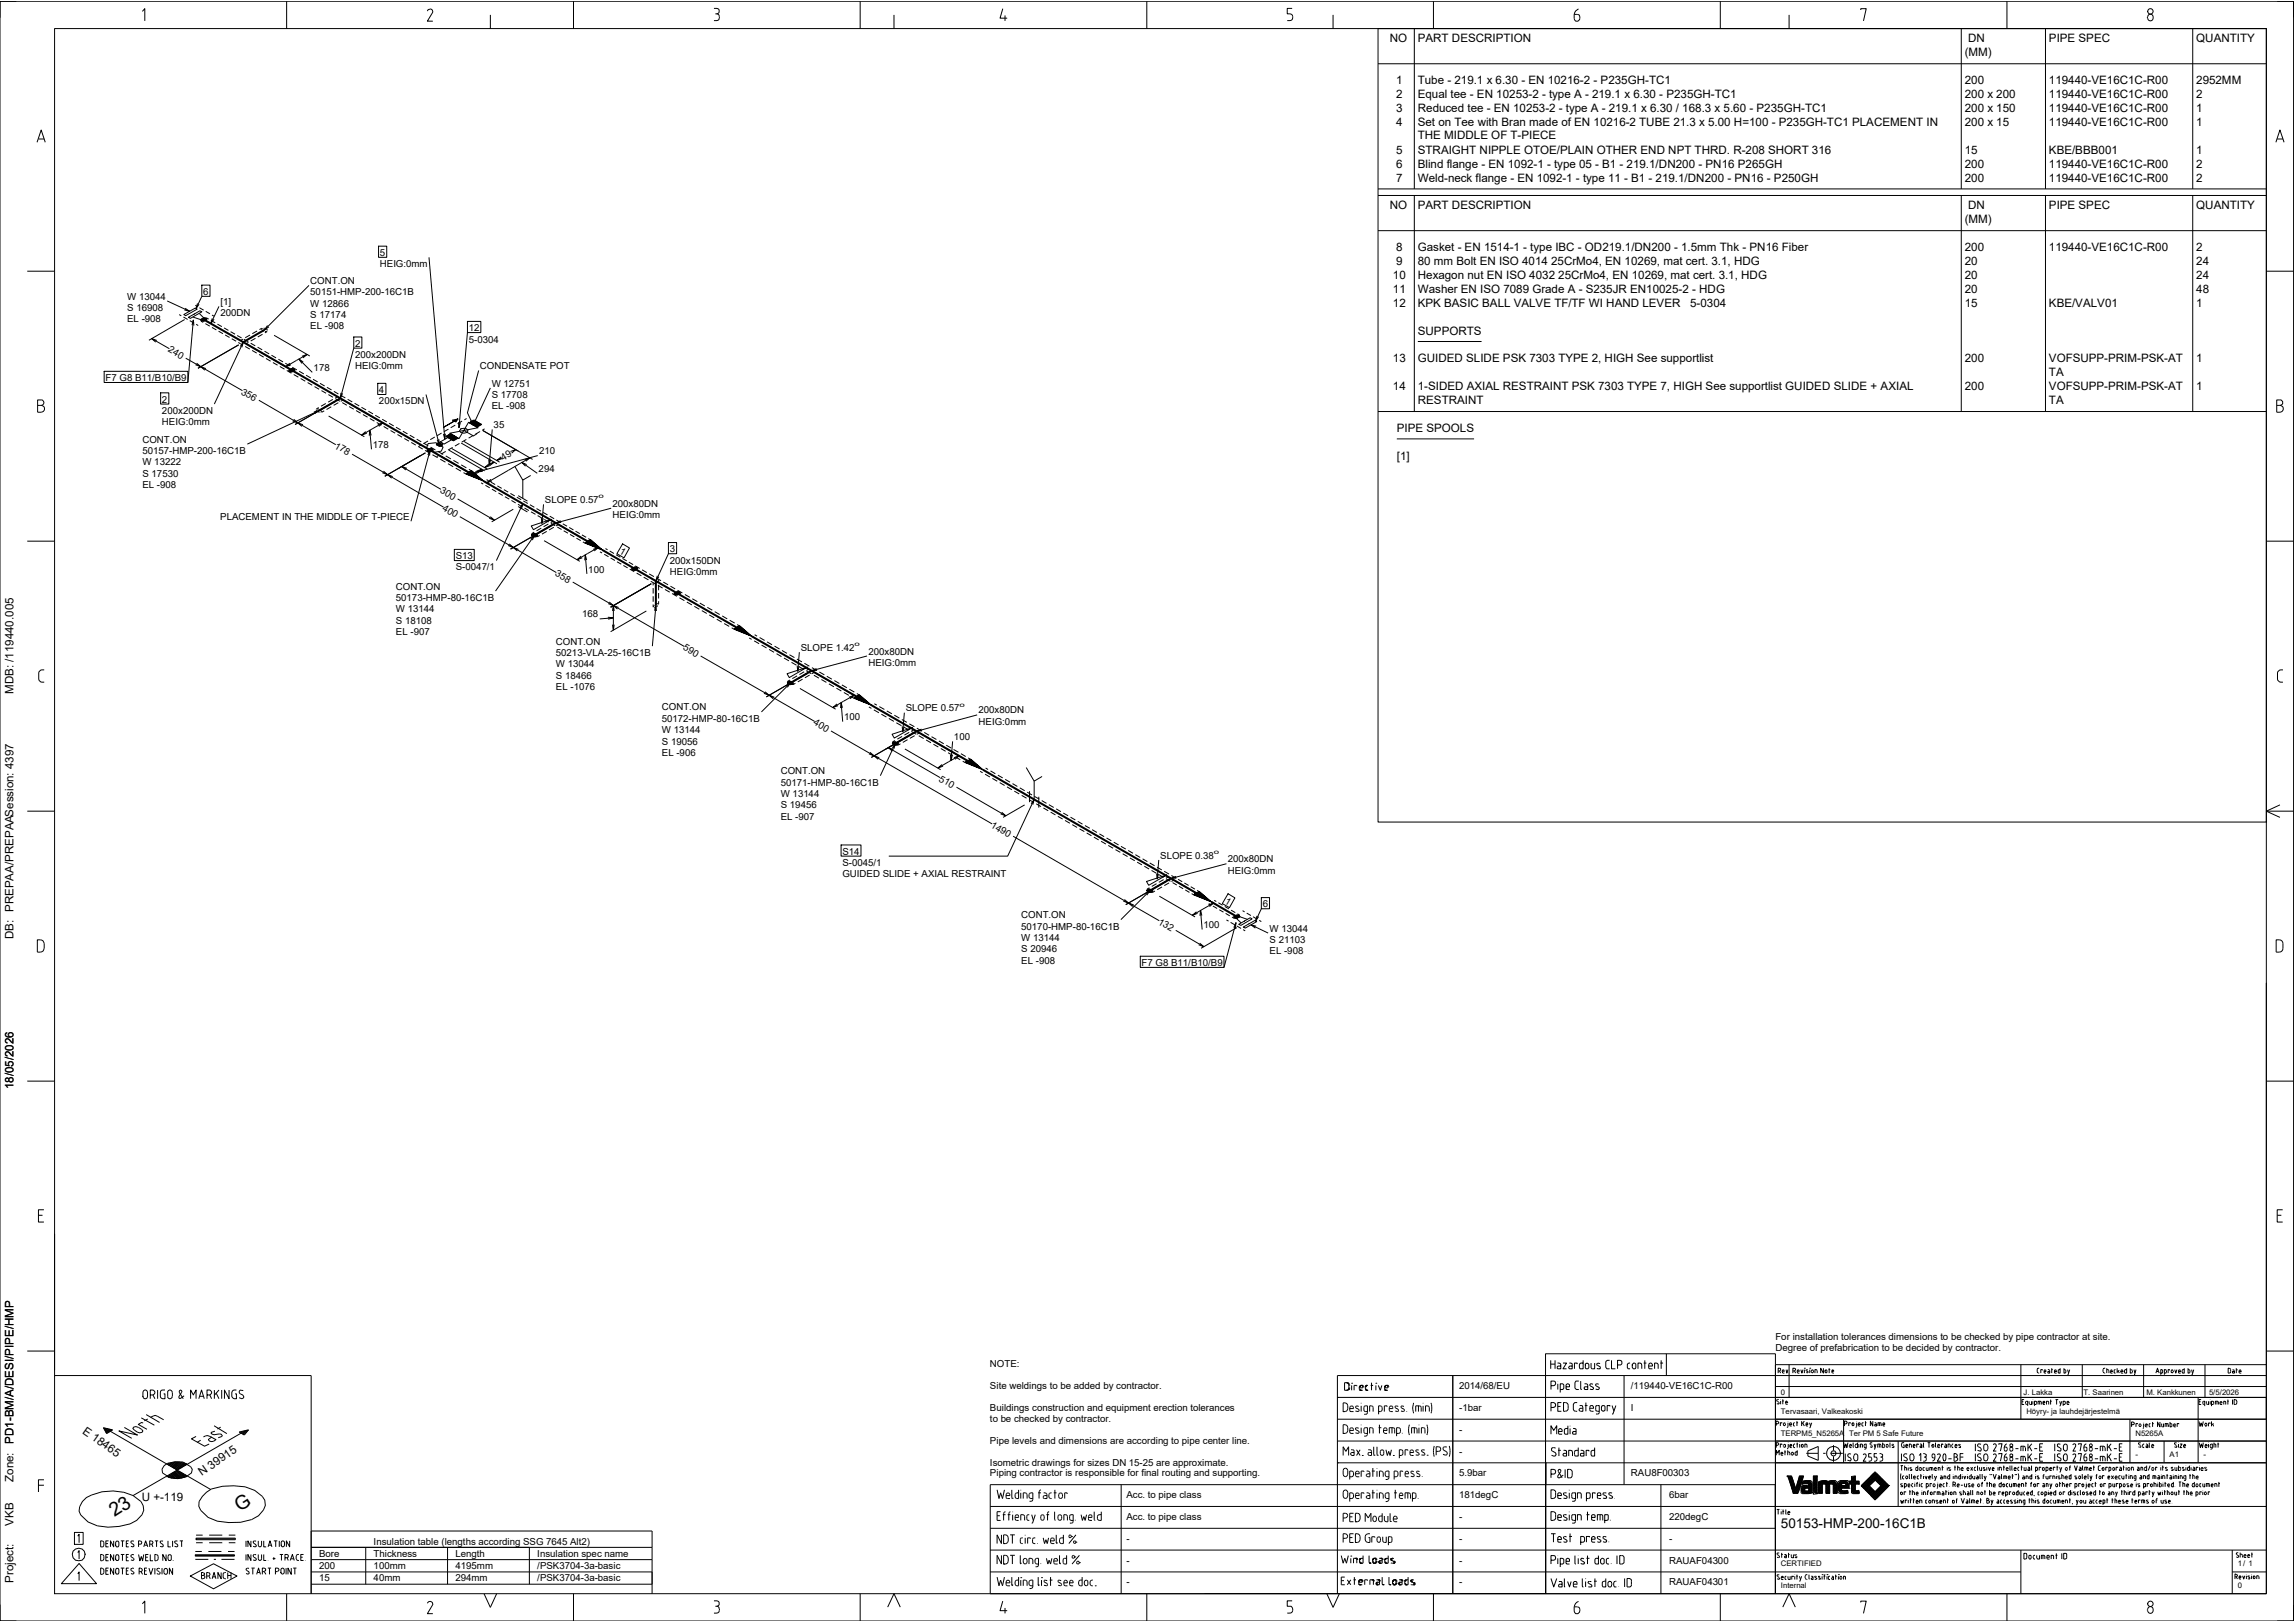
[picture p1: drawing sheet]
<svg xmlns="http://www.w3.org/2000/svg" width="841mm" height="594mm" viewBox="0 0 841 594" stroke-linecap="round" stroke-linejoin="round" font-family="sans-serif">
<defs><g id="words">
<g font-size="7.1">
<text x="42" y="556" transform="rotate(-33 42 556)">23</text>
<text x="87.9" y="554" transform="rotate(-33 87.9 554)">G</text>
</g>
<text font-size="5" x="652.6" y="560">50153-HMP-200-16C1B</text>
<g font-size="4.3">
<text x="5" y="254.2" transform="rotate(-90 5 254.2)">MDB: /119440.005</text>
<text x="5" y="344.2" transform="rotate(-90 5 344.2)">DB: PREPAA/PREPAASession: 4397</text>
<text x="5" y="399.1" transform="rotate(-90 5 399.1)">18/05/2026</text>
<text x="5" y="529" transform="rotate(-90 5 529)">PD1-BM/A/DESI/PIPE/HMP</text>
<text x="5" y="543" transform="rotate(-90 5 543)">Zone:</text>
<text x="5" y="559" transform="rotate(-90 5 559)">VKB</text>
<text x="5" y="580" transform="rotate(-90 5 580)">Project:</text>
</g>
<g font-size="4.2">
<text x="509.3" y="15.5">NO</text>
<text x="519.6" y="15.5">PART DESCRIPTION</text>
<text x="721.2" y="15.5">DN</text>
<text x="750.8" y="15.5">PIPE SPEC</text>
<text x="804.8" y="15.5">QUANTITY</text>
<text x="720" y="20.5">(MM)</text>
<text x="511.6" y="30.8">1</text>
<text x="511.6" y="35.9">2</text>
<text x="519.6" y="30.8">Tube - 219.1 x 6.30 - EN 10216-2 - P235GH-TC1</text>
<text x="519.6" y="35.9">Equal tee - EN 10253-2 - type A - 219.1 x 6.30 - P235GH-TC1</text>
<text x="720" y="30.8">200</text>
<text x="720" y="35.9">200 x 200</text>
<text x="750.8" y="30.8">119440-VE16C1C-R00</text>
<text x="750.8" y="35.9">119440-VE16C1C-R00</text>
<text x="804.8" y="30.8">2952MM</text>
<text x="804.8" y="35.9">2</text>
<text x="511.6" y="41">3</text>
<text x="519.6" y="41">Reduced tee - EN 10253-2 - type A - 219.1 x 6.30 / 168.3 x 5.60 - P235GH-TC1</text>
<text x="720" y="41">200 x 150</text>
<text x="750.8" y="41">119440-VE16C1C-R00</text>
<text x="804.8" y="41">1</text>
<text x="511.6" y="46.1">4</text>
<text x="519.6" y="46.1">Set on Tee with Bran made of EN 10216-2 TUBE 21.3 x 5.00 H=100 - P235GH-TC1 PLACEMENT IN</text>
<text x="720" y="46.1">200 x 15</text>
<text x="750.8" y="46.1">119440-VE16C1C-R00</text>
<text x="804.8" y="46.1">1</text>
<text x="519.6" y="51.1">THE MIDDLE OF T-PIECE</text>
<text x="511.6" y="56.3">5</text>
<text x="519.6" y="56.3">STRAIGHT NIPPLE OTOE/PLAIN OTHER END NPT THRD. R-208 SHORT 316</text>
<text x="720" y="56.3">15</text>
<text x="750.8" y="56.3">KBE/BBB001</text>
<text x="804.8" y="56.3">1</text>
<text x="511.6" y="61.4">6</text>
<text x="519.6" y="61.4">Blind flange - EN 1092-1 - type 05 - B1 - 219.1/DN200 - PN16 P265GH</text>
<text x="720" y="61.4">200</text>
<text x="750.8" y="61.4">119440-VE16C1C-R00</text>
<text x="804.8" y="61.4">2</text>
<text x="511.6" y="66.5">7</text>
<text x="519.6" y="66.5">Weld-neck flange - EN 1092-1 - type 11 - B1 - 219.1/DN200 - PN16 - P250GH</text>
<text x="720" y="66.5">200</text>
<text x="750.8" y="66.5">119440-VE16C1C-R00</text>
<text x="804.8" y="66.5">2</text>
<text x="509.3" y="76.7">NO</text>
<text x="519.6" y="76.7">PART DESCRIPTION</text>
<text x="721.2" y="76.7">DN</text>
<text x="750.8" y="76.7">PIPE SPEC</text>
<text x="804.8" y="76.7">QUANTITY</text>
<text x="720" y="81.7">(MM)</text>
<text x="511.6" y="92">8</text>
<text x="519.6" y="92">Gasket - EN 1514-1 - type IBC - OD219.1/DN200 - 1.5mm Thk - PN16 Fiber</text>
<text x="720" y="92">200</text>
<text x="750.8" y="92">119440-VE16C1C-R00</text>
<text x="804.8" y="92">2</text>
<text x="511.6" y="97.1">9</text>
<text x="519.6" y="97.1">80 mm Bolt EN ISO 4014</text>
<text x="568.4" y="97.1">25CrMo4, EN 10269, mat cert. 3.1, HDG</text>
<text x="720" y="97.1">20</text>
<text x="804.8" y="97.1">24</text>
<text x="510.4" y="102.2">10</text>
<text x="510.4" y="107.3">11</text>
<text x="519.6" y="102.2">Hexagon nut EN ISO 4032</text>
<text x="519.6" y="107.3">Washer EN ISO 7089 Grade A - S235JR EN10025-2 - HDG</text>
<text x="571" y="102.2">25CrMo4, EN 10269, mat cert. 3.1, HDG</text>
<text x="720" y="102.2">20</text>
<text x="720" y="107.3">20</text>
<text x="804.8" y="102.2">24</text>
<text x="804.8" y="107.3">48</text>
<text x="510.4" y="112.4">12</text>
<text x="519.6" y="112.4">KPK BASIC BALL VALVE TF/TF WI HAND LEVER</text>
<text x="619.4" y="112.4">5-0304</text>
<text x="720" y="112.4">15</text>
<text x="750.8" y="112.4">KBE/VALV01</text>
<text x="804.8" y="112.4">1</text>
<text x="519.6" y="122.6">SUPPORTS</text>
<text x="510.4" y="132.8">13</text>
<text x="519.6" y="132.8">GUIDED SLIDE PSK 7303 TYPE 2, HIGH See supportlist</text>
<text x="720" y="132.8">200</text>
<text x="750.8" y="132.8">VOFSUPP-PRIM-PSK-AT</text>
<text x="750.8" y="137.8">TA</text>
<text x="804.8" y="132.8">1</text>
<text x="510.4" y="143">14</text>
<text x="519.6" y="143">1-SIDED AXIAL RESTRAINT PSK 7303 TYPE 7, HIGH See supportlist GUIDED SLIDE + AXIAL</text>
<text x="720" y="143">200</text>
<text x="750.8" y="143">VOFSUPP-PRIM-PSK-AT</text>
<text x="804.8" y="143">1</text>
<text x="519.6" y="148">RESTRAINT</text>
<text x="750.8" y="148">TA</text>
<text x="511.9" y="158.3">PIPE SPOOLS</text>
<text x="511.9" y="168.5">[1]</text>
<text x="30" y="525" transform="rotate(35 30 525)">E 18465</text>
<text x="74" y="541" transform="rotate(-35 74 541)">N 39915</text>
<text x="52" y="550">U +-119</text>
</g>
<g font-size="3.5">
<text x="139.2" y="93.8">5</text>
<text x="139.2" y="98">HEIG:0mm</text>
<text x="113.7" y="104.1">CONT.ON</text>
<text x="46.6" y="109.8">W 13044</text>
<text x="46.6" y="113.9">S 16908</text>
<text x="74.4" y="108.1">6</text>
<text x="80.8" y="111.8">[1]</text>
<text x="113.7" y="108.2">50151-HMP-200-16C1B</text>
<text x="113.7" y="112.4">W 12866</text>
<text x="46.6" y="118.1">EL -908</text>
<text x="80.8" y="115.9">200DN</text>
<text x="113.7" y="116.5">S 17174</text>
<text x="113.7" y="120.7">EL -908</text>
<text x="171.8" y="121.4">12</text>
<text x="171.8" y="125.5">5-0304</text>
<text x="61.4" y="128.8" transform="rotate(30 61.4 128.8)">240</text>
<text x="130.1" y="127">2</text>
<text x="130.1" y="131.2">200x200DN</text>
<text x="114.9" y="135.9">178</text>
<text x="130.1" y="135.4">HEIG:0mm</text>
<text x="175.9" y="135.2">CONDENSATE POT</text>
<text x="38.7" y="139.6">F7 G8 B11/B10/B9</text>
<text x="180.2" y="141.6">W 12751</text>
<text x="59.3" y="147.5">2</text>
<text x="88.2" y="144.3" transform="rotate(30 88.2 144.3)">356</text>
<text x="138.9" y="144">4</text>
<text x="138.9" y="148.2">200x15DN</text>
<text x="180.2" y="145.8">S 17708</text>
<text x="180.2" y="150">EL -908</text>
<text x="59.3" y="151.7">200x200DN</text>
<text x="59.3" y="155.9">HEIG:0mm</text>
<text x="180.9" y="156.8">35</text>
<text x="52.2" y="162.2">CONT.ON</text>
<text x="52.2" y="166.4">50157-HMP-200-16C1B</text>
<text x="122.4" y="164" transform="rotate(30 122.4 164)">178</text>
<text x="136.6" y="164.1">178</text>
<text x="197.6" y="166.4">210</text>
<text x="52.2" y="170.5">W 13222</text>
<text x="184.4" y="168.8" transform="rotate(-30 184.4 168.8)">49</text>
<text x="197.4" y="172.9">294</text>
<text x="52.2" y="174.7">S 17530</text>
<text x="52.2" y="178.9">EL -908</text>
<text x="161" y="180.4" transform="rotate(30 161 180.4)">300</text>
<text x="199.7" y="184.3">SLOPE 0.57</text>
<text x="224.5" y="185.7">200x80DN</text>
<text x="80.7" y="190.5">PLACEMENT IN THE MIDDLE OF T-PIECE</text>
<text x="161.9" y="186.9" transform="rotate(30 161.9 186.9)">400</text>
<text x="224.5" y="189.9">HEIG:0mm</text>
<text x="226.7" y="202.7" transform="rotate(30 226.7 202.7)">1</text>
<text x="245.5" y="202.4">3</text>
<text x="167" y="204.9">S13</text>
<text x="167" y="209">S-0047/1</text>
<text x="215.6" y="209.8">100</text>
<text x="245.5" y="206.6">200x150DN</text>
<text x="203.3" y="210.8" transform="rotate(30 203.3 210.8)">358</text>
<text x="245.5" y="210.7">HEIG:0mm</text>
<text x="145.1" y="216.1">CONT.ON</text>
<text x="145.1" y="220.3">50173-HMP-80-16C1B</text>
<text x="145.1" y="224.4">W 13144</text>
<text x="213.4" y="226.3">168</text>
<text x="145.1" y="228.6">S 18108</text>
<text x="145.1" y="232.7">EL -907</text>
<text x="203.7" y="236.3">CONT.ON</text>
<text x="250.1" y="237.9" transform="rotate(30 250.1 237.9)">590</text>
<text x="293.4" y="238.5">SLOPE 1.42</text>
<text x="318.2" y="239.9">200x80DN</text>
<text x="203.7" y="240.4">50213-VLA-25-16C1B</text>
<text x="203.7" y="244.6">W 13044</text>
<text x="318.2" y="244">HEIG:0mm</text>
<text x="203.7" y="248.7">S 18466</text>
<text x="203.7" y="252.9">EL -1076</text>
<text x="242.5" y="260.3">CONT.ON</text>
<text x="309.3" y="263.9">100</text>
<text x="331.9" y="260.6">SLOPE 0.57</text>
<text x="358.6" y="261.4">200x80DN</text>
<text x="242.5" y="264.5">50172-HMP-80-16C1B</text>
<text x="242.5" y="268.7">W 13144</text>
<text x="297.9" y="265.5" transform="rotate(30 297.9 265.5)">400</text>
<text x="358.6" y="265.6">HEIG:0mm</text>
<text x="242.5" y="272.8">S 19056</text>
<text x="349.6" y="271.1">100</text>
<text x="242.5" y="277">EL -906</text>
<text x="286.1" y="283.7">CONT.ON</text>
<text x="286.1" y="287.9">50171-HMP-80-16C1B</text>
<text x="343.8" y="286" transform="rotate(30 343.8 286)">510</text>
<text x="286.1" y="292.1">W 13144</text>
<text x="286.1" y="296.2">S 19456</text>
<text x="286.1" y="300.4">EL -907</text>
<text x="362.9" y="303" transform="rotate(30 362.9 303)">1490</text>
<text x="308.7" y="313.2">S14</text>
<text x="308.7" y="317.4">S-0045/1</text>
<text x="425.1" y="314.6">SLOPE 0.38</text>
<text x="449.9" y="316">200x80DN</text>
<text x="308.7" y="321.5">GUIDED SLIDE + AXIAL RESTRAINT</text>
<text x="449.9" y="320.2">HEIG:0mm</text>
<text x="448.6" y="330.9" transform="rotate(30 448.6 330.9)">1</text>
<text x="462.7" y="332.5">6</text>
<text x="374.2" y="336.5">CONT.ON</text>
<text x="374.2" y="340.7">50170-HMP-80-16C1B</text>
<text x="424.2" y="338.5" transform="rotate(30 424.2 338.5)">132</text>
<text x="441" y="340.1">100</text>
<text x="465.2" y="341.4">W 13044</text>
<text x="374.2" y="344.8">W 13144</text>
<text x="465.2" y="345.5">S 21103</text>
<text x="374.2" y="349">S 20946</text>
<text x="374.2" y="353.1">EL -908</text>
<text x="418.3" y="354">F7 G8 B11/B10/B9</text>
<text x="465.2" y="349.7">EL -908</text>
<text x="650.6" y="491.1">For installation tolerances dimensions to be checked by pipe contractor at site.</text>
<text x="650.6" y="495.1">Degree of prefabrication to be decided by contractor.</text>
<text x="362.8" y="501">NOTE:</text>
<text x="362.8" y="509">Site weldings to be added by contractor.</text>
<text x="534.7" y="509">2014/68/EU</text>
<text x="597.6" y="509">/119440-VE16C1C-R00</text>
<text x="362.8" y="517">Buildings construction and equipment erection tolerances</text>
<text x="362.8" y="521">to be checked by contractor.</text>
<text x="534.7" y="517">-1bar</text>
<text x="597.6" y="517">I</text>
<text x="534.7" y="525">-</text>
<text x="362.8" y="529">Pipe levels and dimensions are according to pipe center line.</text>
<text x="534.7" y="533">-</text>
<text x="362.8" y="537">Isometric drawings for sizes DN 15-25 are approximate.</text>
<text x="362.8" y="541">Piping contractor is responsible for final routing and supporting.</text>
<text x="534.7" y="541">5.9bar</text>
<text x="597.6" y="541">RAU8F00303</text>
<text x="412.7" y="549">Acc. to pipe class</text>
<text x="534.7" y="549">181degC</text>
<text x="611.6" y="549">6bar</text>
<text x="412.7" y="557">Acc. to pipe class</text>
<text x="534.7" y="557">-</text>
<text x="611.6" y="557">220degC</text>
<text x="136.9" y="566">Insulation table (lengths according SSG 7645 Alt2)</text>
<text x="412.7" y="565">-</text>
<text x="534.7" y="565">-</text>
<text x="611.6" y="565">-</text>
<text x="116.9" y="570.5">Bore</text>
<text x="116.9" y="575">200</text>
<text x="136.9" y="570.5">Thickness</text>
<text x="136.9" y="575">100mm</text>
<text x="166.9" y="570.5">Length</text>
<text x="166.9" y="575">4195mm</text>
<text x="196.9" y="570.5">Insulation spec name</text>
<text x="196.9" y="575">/PSK3704-3a-basic</text>
<text x="412.7" y="573">-</text>
<text x="534.7" y="573">-</text>
<text x="611.6" y="573">RAUAF04300</text>
<text x="116.9" y="579.5">15</text>
<text x="136.9" y="579.5">40mm</text>
<text x="166.9" y="579.5">294mm</text>
<text x="196.9" y="579.5">/PSK3704-3a-basic</text>
<text x="412.7" y="581">-</text>
<text x="534.7" y="581">-</text>
<text x="611.6" y="581">RAUAF04301</text>
</g>
<g font-size="2.8">
<text x="652.6" y="511">0</text>
<text x="741.6" y="511">J. Lakka</text>
<text x="763.5" y="511">T. Saarinen</text>
<text x="786.5" y="511">M. Kankkunen</text>
<text x="809.5" y="511">5/5/2026</text>
<text x="652.6" y="518">Tervasaari, Valkeakoski</text>
<text x="742.6" y="518">Höyry- ja lauhdejärjestelmä</text>
<text x="652.6" y="526">TERPM5_N5265A</text>
<text x="677.6" y="526">Ter PM 5 Safe Future</text>
<text x="782.5" y="526">N5265A</text>
<text x="782.5" y="534">-</text>
<text x="795" y="534">A1</text>
<text x="807.5" y="534">-</text>
<text x="652.6" y="574">CERTIFIED</text>
<text x="820" y="574">1/ 1</text>
<text x="652.6" y="582">Internal</text>
<text x="820" y="582">0</text>
</g>
<g font-size="2.3">
<text x="219.3" y="182.6">o</text>
<text x="313.1" y="236.8">o</text>
<text x="351.6" y="259">o</text>
<text x="444.8" y="312.9">o</text>
</g>
</g></defs>
<g fill="none" stroke="#000" stroke-width=".37">
<path d="M0 .5h840.5v593.5h-840.5zM6 .5h-6v6M20 10.5h810.5v573.5h-810.5zM52.2 4.2l.9-1v4.5M105 .5v10M157.6 3.4l-.8 .3-.2 .4M157.6 3.3a.96 .96 0 0 1 .8 1.5l-1.8 3h2M179.7 5.5v5M210.2 .5v10M261.6 3.1h1a1.03 1.03 0 0 1 .9 1.2 1.03 1.03 0 0 1-1.4 .8M262.6 5.1a.82 .82 0 0 1 .9 1M263.5 6.6a.82 .82 0 0 1-.9 1h-1"/>
<path d="M263.6 6.1v.5M315.2 .5v10M327.6 5.5v5M367.5 3.2l-1 3.5h2.6M368.3 5.7v2M420.2 .5v10M473.5 3.1h-1.8v2h1a1.26 1.26 0 0 1 1 1.2 1.26 1.26 0 0 1-1 1.3h-1M488.5 5.5v5M505 10.5h325.5v290.7h-325.5zM505 10.5h325.5M518.3 10.5v58.7M525.3 .5v10"/>
<path d="M576.9 5.3v1.5a1.08 1.08 0 0 0 1.3 .9 1.08 1.08 0 0 0 .7-1.4 .84 .84 0 0 0-.9-1M576.9 5.3h1M578.4 3.3a2.45 2.45 0 0 0-1.5 2.1M630.4 .5v10M655.6 5.5v5M681.9 3.7v-.5h2l-1 4.5M718.7 10.5v58.7M735.4 .5v10M749.6 10.5v58.7M786.9 6.2v.5M787 6.2a1.1 1.1 0 0 1 1.6-.9 1.1 1.1 0 0 1 .3 1.8 .99 .99 0 0 1-1.1 .5 .99 .99 0 0 1-.8-.9M803.5 10.5v58.7"/>
<path d="M834.5 .5h6v6M505 23.4h325.5M13.6 52.1l1.5-4.5 1.5 4.5M14.1 50.9h2.1M834 52.1l1.5-4.5 1.5 4.5M834.5 50.9h2.1M505 69.2h325.5M505 71.6h325.5M518.3 71.6v79.2M718.7 71.6v79.2M749.6 71.6v79.2M803.5 71.6v79.2"/>
<path d="M10 99.4h10M138.7 90.2h3v4.1h-3zM157.2 94.3l5.8 66.6M505 84.5h325.5M830.5 99.4h10M61.3 110.3l8.2 3.8M65.7 115.3l.7 .4M67.2 116.2l1.6 .9M67.4 115.3l4.2-2.4 .7 .4-4.2 2.4zM67.7 117.1l-13.1 7.6M67.8 113l1.7 1.1-1.9-.5M69.1 116.3l4.2-2.4 .7 .4-4.3 2.4z"/>
<path d="M69.5 117.5l1.6 .9M70.4 119.2l.4-1.9 .3 2M70.8 117.3l-2 22.9M71.6 111.9l.7 .4M71.9 118.8l.7 .5M72.4 111.2l-.6 1.9 1.2-1.6M73.1 114.9l2 2-.8 .5-3.6-1.2M73.1 112.8l1.5 .9M73.5 117.1l1.1-.6 .9 .1 .3 .5-1.2 .6-.9-.1zM73.6 117.7l.9 .4M74 104.5h3v4.1h-3zM74 108.6l-2.2 4.5"/>
<path d="M75.3 118.6l1.6 .9M75.4 114.1l1.5 .9M75.6 116.5l.9 .4M77.3 117.4l1.6 .9M77.7 115.4l.7 .5M77.7 120l1.6 .9M77.8 116.7l-.6 1.9 1.2-1.6M79.7 118.8l1.6 .9M80.2 112.3l-3 6.3M98 119.3l-1.1 1.6 1.6-1.1M113.2 104.6l-16.3 16.3M171.3 117.8h4.9v4.1h-4.9z"/>
<path d="M38.2 136.1h30.6v4.1h-30.6zM55.6 124.1l6.5 3.7M57.5 124.8l-1.9-.7 1.5 1.3M68.1 131.3l20.7 11.9M72.1 133.1l1.4 1.3-1.9-.7M75.4 135.1l-1.9-.7 1.6 1.3M80.1 121.4l1.6 .9M82.1 120.2l1.6 .9M82.5 122.7l1.6 1M84.5 121.5l1.6 1M84.9 124.1l1.6 .9M86.9 122.9l1.6 .9"/>
<path d="M87.3 125.5l1.7 .9M87.5 126.4l-15 8.6M88 127l1.2-1.6-.6 1.9M89 124.3l-.8 .5M89.2 125.4l-10.6 22.7M89.3 124.3l1.7 1M89.8 127l1.7 .9M90.8 126.4l14.9 8.6M91 125.5l-.8 .5M91.6 122.8l-1.7 1M91.8 125.8l1.7 .9M92.4 128.4l1.7 1"/>
<path d="M93.6 124l-1.7 1M94.2 121.3l-1.7 1M94.4 127.2l1.7 1M94.9 129.9l1.7 1M95.9 120.3l-.8 .5M96.2 121.1l.6 .3M96.2 122.5l-1.7 1M96.2 120.4l-.3 .5M96.6 120.3l.7 .1M96.9 128.7l1.7 1M97.5 131.4l1.7 1M97.6 120.6l.4 .5"/>
<path d="M97.8 121.4l-.7 .1M97.9 121.5l-.8 .5M99.5 130.2l1.7 1M100 132.8l1.7 1M100.4 122.9l13.1 7.6M102 131.6l1.7 1M102.6 134.3l1.6 1M104.6 133.1l1.6 1M105.1 135.8l1.7 1M105.8 135.7l1.1-.6 .9 .1 .2 .5-1.1 .6-.9-.1zM106.2 133.1l-1.5 1.3 1.9-.7M107.1 134.6l1.7 1"/>
<path d="M107.6 137.2l1.7 1M109.5 131.6l4.9 4.9M109.6 136l1.7 1M110.2 138.7l1.7 1M110.6 130.6l1.9-.7-1.5 1.3M111.1 132.7l-1.6-1.1 1.1 1.6M112.2 137.5l1.7 1M112.5 129.9l-7.8 4.5M114.7 139l1.7 1M129.6 123.5h3v4.1h-3zM129.6 127.6l-4.9 18.4M171.3 121.9l-3.1 34.8"/>
<path d="M175.4 135.8l-4.1 15.5 2.1 4.4M519.6 125.1h23.3M13.8 146.6h1.3a1 1 0 0 1 1 1 1 1 0 0 1-1 .9 1.25 1.25 0 0 1 1.2 1.3 1.25 1.25 0 0 1-1.2 1.3h-1.3zM13.8 148.5h1.3M58.9 143.9h3v4.2h-3zM94.9 146.7l28.1 16.3M107.6 153.6l1.5 1.3-1.9-.6M111 155.6l-1.9-.7 1.5 1.4M112.7 140.2l1.7 1M115 151l1.9-.6-1.6 1.1M115.3 141.7l1.7 .9M116 150.1l-.2 .3 .4 .2"/>
<path d="M116.5 150.8l.6 .2M116.8 149.3l-.9 .6M116.9 149.9h-.7M116.9 150.4l-26.3 12.3M117.2 150l.7 .4M117.3 140.5l1.7 .9M117.8 143.1l1.7 1M118 150.6l-.2 .4h-.3M118.8 150.5l-.9 .6M119.4 147.9l-1.8 1M119.8 141.9l1.7 1M120.3 144.6l1.7 1"/>
<path d="M120.4 152.4l13.1 7.6M121.4 149.1l-1.8 1M122 146.4l-1.7 .9M122.3 143.4l1.7 1M122.9 146.1l1.7 .9M123 147l-14.9 8.6M123.7 145.4l-.8 .5M124 147.6l-1.7 .9M124.9 144.9l1.7 .9M124.9 143.9l-.2 2.1 .8-1.8M125.4 147.5l1.7 1M125.7 146.6l-.8 .5"/>
<path d="M126.4 147l14.9 8.6M127.4 146.3l1.7 1M127.9 149l1.7 1M129.9 147.8l1.7 1M130.5 150.4l1.6 1M132.5 149.2l1.7 1M133 151.9l1.7 1M134 158.1l-1.5 1.3 1.9-.6M135 150.7l1.7 1M135.5 157.7l.6 6.9M135.5 153.4l1.7 .9M136 159.5l-.5-1.8-.2 2"/>
<path d="M137.5 152.2l1.7 .9M138.1 154.8l1.6 1M138.4 155.6l1.9-.7-1.5 1.4M138.4 140.5h3v4.1h-3zM140.1 153.6l1.6 1M140.3 154.9l-7.8 4.5M140.6 156.3l1.7 1M142.6 155.1l1.7 1M143.1 157.8l1.7 .9M145.1 156.6l1.7 .9M145.7 159.2l1.6 1M147.6 158l1.7 1"/>
<path d="M150.2 159.5l1.7 .9M156.1 144.6l4.9 18.4M161.8 158.7l-1.6 1M162.6 156.6l5.2-3.1-.7 1.1-1.3-.7 2-.4zM163.2 158.9l-.2 2-.5-1.9M163.4 159.9l1.7-1 2.8 1.6-1.7 1zM164.3 157.2l-1.6 1M164.8 158.8l3.4 2 3.5-6.1 3.5 2zM165.1 158.9l-1.5 1.1 2.1-.8-1.4 1.2 2.1-.7-1.4 1.2 2.1-.9-1.4 1.2 2-.8-1.7 1 1.4-1.2-2.1 .8 1.4-1.2-2.1 .8 1.4-1.2-2.1 .8 1.4-1.2-1.9 .9M166.8 155.8l-1.6 .9M168 154.7l.2 2 .5-1.9M168.9 157.1l1.1-.2 1 .2 .5 .7-.3 .6-1.2 .4-1.2-.4-.4-.6z"/>
<path d="M169.3 154.3l-1.6 1M170 157.7l3.5 2.1 1.4-1M171 153.4l-.8 .4M172 154.9l1.7-1 2.8 1.7-1.7 1zM172.9 153.8l.5 1.9-1.1-1.5M173.4 159.6l-1.7 .9M173.7 153.9l-1.5 1.1 2.1-.7-1.4 1.2 2.1-.9-1.4 1.2 2.1-.8-1.4 1.3 2.1-.8-1.8 1 1.4-1.2-2 .7 1.3-1.2-2 .8 1.3-1.1-2 .8 1.4-1.2-2 .8M173.9 153.8l-.5 1.9 1.1-1.5M175.9 158.1l-1.7 1M177.6 157.1l-.8 .5M179.7 142.2l-6.3 13.5M180.4 157.3l-1.1 13"/>
<path d="M505 150.8h325.5M834.3 146.6h1.2a1 1 0 0 1 1 1 1 1 0 0 1-1 .9 1.25 1.25 0 0 1 1.2 1.3 1.25 1.25 0 0 1-1.2 1.3h-1.2zM834.3 148.5h1.2M129 166.4l33.5 19.4M140.5 172.6l1.5 1.3-1.9-.7M143.9 174.6l-1.9-.7 1.5 1.3M147.2 170.9l14.4 8.4M148.2 160.7l1.7 .9M149.1 171.6l-1.9-.7 1.5 1.3M150.7 162.1l1.7 1M152.7 160.9l1.7 1M153.2 163.6l1.7 1"/>
<path d="M154.1 166.9l-13.1 7.6 14.9-8.6-9.7 5.6M154.3 163.1l-.8 .4M155.2 162.4l1.7 1M155.8 165l1.8 1.1M156.5 164.9l1.1-.6 .9 .1 .2 .5-1.1 .6-.9-.1zM156.8 166.7l.8-1.8-.2 2M156.8 161.6l-1.6 1M156.9 162.5l2.8-.3 2.7 1.6-.7 1.5-2.6 .4-2.8-1.6zM157.6 164.9l-7 26.1M157.8 163.8l1.8 1.1M158.5 166.6l1.9 1.1M159.3 160.1l-1.6 1"/>
<path d="M160.1 162.4l.9-.1 1.1 .7-.2 .4-.9 .1-1.1-.5zM160.5 165.4l1.9 1.1M160.8 160.9l.2 2.1-.8-1.9M160.8 166.8l-.8 .5M161.1 166.9l18.3 10.6M161.3 162l3.5-2.1 1.4 .9-3.5 1.9zM161.3 168.3l1.9 1.1M163.3 165.4l-1.6 1M163.3 167.1l1.9 1.1M164.2 169.9l1.9 1.1M164.5 164.9l13.1 7.6M165.5 164.3l13.1 7.6"/>
<path d="M165.9 163.9l-1.7 1M166.2 168.7l1.9 1.1M167 171.5l1.9 1.1M168.4 162.5l-1.7 1M169 162.3l13.1 7.6M169 170.3l1.9 1.1M169.9 173.2l.9 .5M170 161.7l13.1 7.6M170.9 161l-1.7 1M171.8 173.1l1.1-.6 4.4 3.8-6.5-2.6 2-1.2 4 3.5-5.9-2.4 1.7-1 3.6 3.1-5.2-2.2 1.5-.8 3.2 2.6-4.5-1.8 1.2-.7 2.8 2.3-3.9-1.7 .9-.5 2.4 1.8-3.1-1.4 .6-.4 2.1 1.6-2.6-1.3 .3-.2 1.7 1.1-1.9-1 5.6 3.2M171.8 172l1 .5M173.2 173.9l1.5-1.3 1.9-.7-1.5 1.3z"/>
<path d="M176.3 176.9l.8 .5M176.6 171.9l-3.4 2M176.7 172.1l-1.8 .8 2-.2M177.9 177.8l1.6 1M178.3 175.7l.8 .5M179.1 170l-1.5 1.3 1.9-.7 1.6-1.3-1.9 .7M179.1 168.3l.2 2 .5-1.9M179.3 170.3l-1.7 1M179.9 176.7l1.6 .9M179.9 175.6l-1.5 1.3 1.9-.7M180.3 179.2l1.5 1M181.1 169.3l-1.8 1"/>
<path d="M182.3 178l1.5 1M183.6 167.4l-1.5 1.3 1.9-.7M183.8 167.7l-1.7 1M184.6 179.4l1.6 .9M187.1 165.4l1.9-.7-1.5 1.3M188.7 170.9l2.9 5 2.9-1.7M189 164.7l-.8 .5M190 165.3l-13.1-7.6 18.3 10.6M191.2 169.4l5.7 4M191.6 175.9v6.7M192.3 168.4l1.9-.7-1.5 1.3M193 170.2l-1.8-.8 1.4 1.4"/>
<path d="M194.2 167.7l-15.8 9.2M197.1 166.9l-22.2 6M511.9 160.8h28.3M10 198.3h10M167.7 182.8l13.5 7.8M168.5 189.3l35.4 20.5M179.7 189.3l1.5 1.3-1.9-.7M182.6 180.6l1.6 .9M185 182l1.6 .9M186.6 199.3l1.5 1.3-1.9-.7M187 180.8l1.6 .9M187.4 183.4l1.6 .9"/>
<path d="M188.1 186.6l-7.9 4.6M189.4 182.2l1.6 .9M189.8 184.8l1.6 .9M189.9 185.6l3.4 2M189.9 181.6l3.4 2M190.5 186.2l1.1-1.6-.5 1.9M191.6 184.6l-9.7 20.8M191.8 183.6l1.6 .9M192.2 186.2l1.6 .9M194.2 185l1.6 .9M194.5 197.5l1.4-1.4-.8 1.8M194.6 187.6l1.6 .9"/>
<path d="M194.7 192.7l7.4-2.4-6.6 3.8zM195 195.6l.9-.1 1.1 .6-.2 .5-.9 .1-1.1-.6zM195.8 195l-.9 .5M195.9 196.1l-14.3 20.5M196.6 186.4l1.6 .9M197 188.9l1.7 1M197.8 196.2l-.9 .5M198.4 193.5l-1.8 1M198.4 189.8l.2 2 .5-1.9M199 187.8l1.6 .9M199.2 184.8l-.6 7M199.4 198.1l13.1 7.6"/>
<path d="M199.5 190.3l1.6 1M200.4 194.7l-1.8 1M200.9 192l-1.7 1M201.5 189.1l1.6 1M201.9 191.8l1.6 .9M202 192.6l-14.9 8.6M202.7 191l-.9 .5M202.9 193.2l-1.7 1M203.9 190.6l1.6 .9M204.2 193.1l1.6 .9M204.7 192.2l-.9 .5M205.4 192.6l14.9 8.6"/>
<path d="M205.5 190.8l-1.8 .8 2-.2M206.2 191.9l1.6 .9M206.6 194.5l1.5 .9M208.6 193.3l1.5 .9M208.9 195.8l1.6 .9M210.9 194.6l1.6 .9M211.2 197.2l1.6 .9M213.2 196l1.6 .9M213.6 198.6l.8 .4M215.4 198.4l1.1-.6 4.4 3.8-6.5-2.6 2-1.2 4 3.5-5.9-2.4 1.7-1 3.6 3.1-5.2-2.2 1.5-.8 3.2 2.6-4.5-1.8 1.2-.7 2.8 2.3-3.9-1.7 .9-.5 2.4 1.8-3.1-1.4 .6-.4 2.1 1.6-2.6-1.3 .3-.2 1.7 1.1-1.9-1 5.6 3.2M215.6 197.4l.8 .4M224 186.2l-20.3 5.4"/>
<path d="M228.2 199.3l2.5 1.5-2 3.6-2.7-1.5zM244.9 198.8h3v4.1h-3zM830.5 198.3h10M166.5 201.3h7.3v4.1h-7.3zM190 201.3l-1.9-.7 1.5 1.3M209.9 213.3l14.9 8.6M213 203.8l-1.5 1.3 1.9-.7M214.5 203.3l.6 7M215 205.2l-.5-1.9-.2 2M217.4 201.3l1.9-.7-1.5 1.3M219.3 200.6l-7.8 4.5M219.9 202.2l.7 .5"/>
<path d="M221.4 203.1l1.6 .9M221.9 201l.7 .4M223.4 201.9l1.6 .9M223.8 204.5l1.5 .9M225.8 203.3l1.5 .9M226.1 205.8l1.6 .9M228.1 204.6l1.6 .9M228.4 207.2l1.6 .9M230.4 206l1.6 .9M230.8 208.6l1.6 .9M231.5 208.4l1.1-.6 .9 .1 .1 .5-1 .6-1-.1zM232.8 207.4l1.6 .9"/>
<path d="M233.3 210l1.7 1M235.3 208.8l1.7 1M235.9 211.5l1.7 1M237.9 210.3l1.7 1M238.5 213l.8 .5M238.7 213.9l-14.9 8.6M239.3 213.5v1M239.3 215.5v2M239.3 218.5v2M239.3 213.5l.9 .5M240.5 211.8l.8 .5M240.9 211l-.6 1.9 1.2-1.6"/>
<path d="M241.1 214.5l1.7 1M241.3 212.3v1M241.3 214.3v2M241.3 217.3v2M241.3 212.3l.9 .5M243.1 213.3l1.7 1M243.7 216l1.7 1M244.9 202.9l-4.6 10M245.7 214.8l1.7 1M246.3 217.5l1.7 1M247 217.4l1.2-.6 .9 .1 .2 .5-1.1 .6-.9-.1zM248.3 216.3l1.8 1"/>
<path d="M249 219l1.8 1.1M251 217.8l1.8 1.1M253.7 219.4l1.8 1.1M222.8 226.2l2 .2-1.9 .5M223.3 220.6l1.5 1.3-1.9-.7M224.5 223.9l.3-2 .3 2M224.5 228.9l.3 2 .3-2M224.8 221.9l25.9 15M224.8 221.9v9M224.8 226.4l-5 .4M226.7 222.6l-1.9-.7 1.5 1.3M236.9 223.9l-13.1 7.6"/>
<path d="M239.3 221.5v1M239.8 221.8l-.3 .6M239.9 223.8l.4-1.9 .3 2M240.2 222.6h-.5M240.3 221.9l-1.2 14.9M240.6 221.1l-.6 .4M240.9 221l.3 .6M241 221.9l-.4 .5M241.3 220.3v1M251.7 220.6l1.8 1.1M254.4 222.2l1.9 1M256.4 221l1.9 1"/>
<path d="M257.2 223.8l1.8 1M259.2 222.6l1.8 1M259.9 225.3l1.8 1.1M261.9 224.1l1.8 1.1M262.7 226.9l1.8 1.1M264.7 225.7l1.8 1.1M265.4 228.5l1.8 1M267.4 227.3l1.8 1M268.1 230l.9 .6M270 230l1.1-.6 4.4 3.8-6.5-2.6 2-1.2 4 3.5-5.9-2.4 1.7-1 3.6 3.1-5.2-2.2 1.5-.8 3.2 2.6-4.5-1.8 1.2-.7 2.8 2.3-3.9-1.7 .9-.5 2.4 1.8-3.1-1.4 .6-.4 2.1 1.6-2.6-1.3 .3-.2 1.7 1.1-1.9-1 5.6 3.2M270.1 228.9l.9 .5M274.5 233.8l.9 .5"/>
<path d="M276.4 234.8l1.8 1.1M276.5 232.6l.9 .5M278.4 233.6l1.8 1.1M279.1 236.4l1.8 1M281.1 235.2l1.8 1.1M281.8 238l1.9 1M283.8 236.8l1.9 1M284.6 239.5l1.8 1.1M286.6 238.4l1.8 1M289.3 239.9l1.8 1.1M292.9 239l-.6 7M16.2 245.5a1.56 1.56 0 0 0-1.9 .7v3.1a1.56 1.56 0 0 0 1.9 .7"/>
<path d="M256.8 240.4l41.7 24M280.3 253.5l1.5 1.3-1.9-.7M283.7 255.5l-1.9-.7 1.5 1.3M287.3 241.1l1.8 1.1M288 251.4l1.6-1.1-1.1 1.6M288.4 246.9l7.4-2.4-6.6 3.8zM288.7 249.8l.9-.1 1.1 .6-.2 .5-.9 .1-1.1-.6zM289.5 249.2l-.9 .5M289.6 250.3l-10.6 10.6M290 242.7l1.9 1.1M291.5 250.4l-.9 .5M292 241.5l1.9 1.1"/>
<path d="M292.1 247.7l-1.7 1M292.1 244l.2 2 .5-1.9M292.8 244.3l1.8 1M293.1 252.3l13.1 7.6M294.1 248.9l-1.7 1M294.7 246.2l-1.8 1M294.8 243.1l1.8 1M295.5 245.9l1.8 1M295.7 246.8l-14.9 8.6M296.4 245.2l-.9 .5M296.7 247.4l-1.8 1M297.5 244.7l1.8 1"/>
<path d="M298.3 247.4l1.8 1.1M298.4 246.4l-.9 .5M299.1 246.8l14.9 8.6M299.2 245l-1.8 .8 2-.2M300.2 246.2l1.9 1.1M301 249l1.8 1.1M303 247.8l1.8 1.1M303.8 250.6l1.8 1.1M305.8 249.4l1.8 1.1M306.5 252.2l1.8 1M306.7 258l-1.5 1.3 1.9-.7M308.2 257.5l.6 7"/>
<path d="M308.5 251l1.8 1M308.7 259.4l-.5-1.9-.2 2M309.2 253.8l1.9 1M311.1 255.5l1.9-.7-1.5 1.3M311.2 252.6l1.9 1M312 255.3l.9 .6M313 254.8l-7.8 4.5M313.9 255.3l1.1-.6 4.4 3.8-6.5-2.6 2-1.2 4 3.5-5.9-2.4 1.7-1 3.6 3.1-5.2-2.2 1.5-.8 3.2 2.6-4.5-1.8 1.2-.7 2.8 2.3-3.9-1.7 .9-.5 2.4 1.8-3.1-1.4 .6-.4 2.1 1.6-2.6-1.3 .3-.2 1.7 1.1-1.9-1 5.6 3.2M314 254.1l.9 .6M317.7 240.4l-20.3 5.4M318.4 259.1l.9 .5M320.4 257.9l.9 .5"/>
<path d="M322.2 258.9l1.9 1.1M836.6 245.5a1.5 1.5 0 0 0-2 1.1l.1 2.7a1.6 1.6 0 0 0 1.9 .7M304.5 267.9l59.1 34M318.8 275.7l1.5 1.3-1.9-.8M320.2 260.1l1.9 1.1M322.2 277.7l-1.9-.7 1.5 1.2M323 261.7l1.8 1.1M324.5 274.6l9.7-5.6-14.9 8.5M325 260.5l1.8 1.1M325.5 273.9l19 11M325.7 263.3l1.9 1.1M326.9 269.1l7.4-2.4-6.6 3.8z"/>
<path d="M327 274l1.1-1.5-.5 1.9M327.2 271.9l.9-.1 1.1 .7-.2 .4-.9 .1-1.1-.5zM327.4 274.7l-1.9-.8 1.5 1.3M327.7 262.1l1.9 1M328 271.4l-.9 .4M328.1 272.5l-5.5 11.8M328.5 264.9l1.8 1M330 272.6l-.9 .4M330.5 263.7l1.8 1M330.6 269.9l-1.8 .9M330.6 266.2l.2 2 .5-1.9M331.2 266.4l1.9 1.1"/>
<path d="M331.4 261.2l-.6 7M331.6 274.5l13.1 7.6M332.6 271.1l-1.8 1M333.2 268.4l-1.8 1M333.2 265.2l1.9 1.1M334 268l1.8 1.1M334.9 267.4l-.9 .5M335.2 269.6l-1.8 1M336 266.8l1.8 1.1M336.7 269.6l1.8 1M336.9 268.5l-.9 .6M337.6 269l14.9 8.5"/>
<path d="M337.7 267.2l-1.8 .8 2-.2M338.7 268.4l1.8 1M339.4 271.2l1.8 1M341.4 270l1.8 1M342.1 272.7l1.7 1M344.1 271.5l1.7 1M344.7 274.3l1.8 1M346.7 273.1l1.8 1M347.4 275.8l1.8 1.1M348.3 276.7l.2 1.9 .5-1.8M349.1 271.7l-.6 6.9M349.4 274.6l1.8 1.1"/>
<path d="M349.6 277.7l1.9-.7-1.5 1.2M350.1 277.4l1.8 1M351.5 277l-7.8 4.4M352.1 276.2l1.8 1M352.8 278.9l.9 .5M354.7 278.9l1.1-.7 4.4 3.9-6.5-2.7 2-1.2 4 3.5-5.9-2.4 1.7-1 3.6 3.1-5.2-2.2 1.5-.8 3.2 2.7-4.5-1.9 1.2-.7 2.8 2.3-3.9-1.6 .9-.6 2.4 1.8-3.1-1.3 .6-.5 2.1 1.7-2.6-1.3 .3-.2 1.7 1.1-1.9-1 5.6 3.2M354.8 277.7l.9 .5M358.1 262l-22.2 6M10 297.2h10M345.2 280.2l-1.5 1.2 1.9-.7M350.5 288.4l18.1 10.5M359.2 282.6l.9 .6"/>
<path d="M361 283.7l1.8 1M361.2 281.4l.9 .6M363 282.5l1.7 1M363.7 285.2l1.7 1.1M365.7 284l1.7 1.1M366.3 286.8l1.8 1M367.1 297.6l1.5 1.3-1.9-.7M368.3 285.6l1.8 1M369 288.3l1.8 1.1M371 287.1l1.8 1.1M371.7 289.9l1.8 1M373.7 288.7l1.8 1.1"/>
<path d="M374.4 291.5l1.8 1M375.5 294.9l-7.9 4.6M376.1 281.3l2.9 4.9 2.9-1.7M376.4 290.3l1.8 1M377.1 293l1.7 1M377.3 289.9v4M377.9 294.5l1.1-1.6-.5 1.9M379 286.2v6.7l-9.7 20.8h-43.6M379.1 291.8l1.7 1M379.7 294.6l1.8 1M380.7 292v3.9M381.7 293.4l1.8 1"/>
<path d="M382.4 296.1l1.7 1M384.4 294.9l1.7 1M385 297.6l1.8 1M387 296.4l1.8 1M387.6 299.1l1.8 1M389.6 297.9l1.8 1M392.3 299.4l1.8 1.1M830.5 297.2h10M830.5 297.2l5 2.3M835.5 294.9l-5 2.3M308.2 309.6h7.3v4.1h-7.3zM371.3 306.4l53.5 31"/>
<path d="M390.3 300.6l1.8 1.1M392.9 302.2l1.8 1M394.9 301l1.8 1M395.6 303.7l1.7 1M397.6 302.5l1.7 1M398.2 305.2l1.8 1.1M400.2 304l1.8 1M400.9 306.8l1.7 1M402.9 305.6l1.7 1M403.5 308.3l1.8 1M405.5 307.1l1.8 1M406.1 309.8l1.8 1"/>
<path d="M408.1 308.6l1.8 1M408.8 311.3l1.7 1M410.8 310.1l1.7 1M411.4 312.9l1.8 1M413.4 311.6l1.8 1.1M414.1 314.4l1.7 1M416.1 313.2l1.7 1M416.7 315.9l1.7 1M418.7 314.7l1.7 1M419.3 317.4l1.8 1.1M421.3 316.2l1.8 1.1M422 319l1.7 1"/>
<path d="M424 317.8l1.7 1M424.6 315.1l-.6 7M426.6 319.3l1.8 1M449.4 316.5l-20.3 5.4M412.1 329.6l1.4 1.3-1.9-.7M415.4 331.6l-1.9-.7 1.6 1.3M419.8 327.5l1.5-1.1-1.1 1.6M420.1 323l7.4-2.4-6.6 3.8zM420.4 325.9l.9-.1 1.2 .6-.3 .5-.9 .1-1.1-.6zM421.2 325.3l-.9 .5M421.3 326.4l-10.6 10.6M423.2 326.5l-.9 .5"/>
<path d="M423.8 323.8l-1.7 1M423.8 320.1l.2 2 .5-1.9M424.6 320.5l1.8 1M424.8 328.4l13.1 7.6M425.8 325l-1.7 1M426.4 322.3l-1.7 1M427.3 322l1.6 1M427.4 322.9l-14.9 8.6M428.1 321.3l-.8 .5M428.4 323.5l-1.7 1M429.3 320.8l1.6 1M429.7 323.4l1.5 .9"/>
<path d="M430.1 322.5l-.8 .5M430.8 322.9l14.9 8.6M430.9 321.1l-1.8 .8 2-.2M431.7 322.2l1.5 .9M432 324.8l1.6 .9M434 323.6l1.6 .9M434.3 326.1l1.6 .9M436.3 324.9l1.6 .9M436.7 327.5l.7 .4M438.4 334.1l-1.5 1.3 1.9-.7M438.4 327.3l1.1-.6 4.4 3.8-6.5-2.6 2-1.2 4 3.5-5.9-2.4 1.7-1 3.6 3.1-5.2-2.2 1.5-.8 3.2 2.6-4.5-1.8 1.2-.7 2.8 2.3-3.9-1.7 .9-.5 2.4 1.8-3.1-1.4 .6-.4 2.1 1.6-2.6-1.3 .3-.2 1.7 1.1-1.9-1 5.6 3.2M438.7 326.3l.7 .4"/>
<path d="M439.9 333.6l.6 7M440.4 335.5l-.5-1.9-.2 2M442.8 331.6l1.9-.7-1.5 1.3M442.9 331.1l.8 .4M444.5 332l1.5 .9M444.7 330.9l-7.8 4.5M444.9 329.9l.8 .4M446.5 330.8l1.5 .9M446.8 333.4l1.6 .9M448.8 332.2l1.6 .9M449.1 334.7l1.6 .9M449.4 337.1l.8 .4"/>
<path d="M450 327.5l2.5 1.5-2 3.6-2.6-1.5zM450.9 338l1.6 .9M451.1 333.5l1.6 .9M451.5 336.1l.7 .4M452.1 335.9l1.1-.6 .9 .1 .2 .5-1.1 .6-.9-.1zM452.1 339.9l.8-1.8-.2 2M452.9 338.1l-4.4 16.4M453.2 339.9l-13.1 7.6M453.3 339.3l1.5 .9M453.5 334.8l.7 .5M453.9 338.7l4.2-2.4 .7 .4-4.1 2.4zM455.3 333.7l.8 .5"/>
<path d="M455.6 339.7l4.2-2.4 .7 .4-4.2 2.4zM456.8 334.6l1.6 .9M457.1 336.9l-3.5-1.2-.9 .5 2.1 2M458.4 338.9l6.3 3M459.2 335.9l1.5 .9M460.3 339.4l-1.9-.5 1.6 1.2M460.6 335.6l-.5 1.9 1.1-1.6M461.4 337.3l.8 .4M462.2 328.9h3v4.1h-3zM462.2 333l-2.1 4.5M13.7 344.4h1.1a1.4 1.4 0 0 1 1.4 1.3v1.8a1.4 1.4 0 0 1-1.4 1.4h-1.1zM417.9 350.4h30.6v4.1h-30.6z"/>
<path d="M430.8 340.9l10.3 6M439.6 345.6l1.5 1.3-1.9-.7M455.5 340.7l.8 .4M834.1 344.4h1.1a1.36 1.36 0 0 1 1.4 1.3v1.8a1.36 1.36 0 0 1-1.4 1.4h-1.1zM830.5 360.2v139.9M10 396.2h10M830.5 396.2h10M14.1 445.3h1.5M16.1 443.3h-2v4.5h2M20 452.1v50M834.5 445.3h1.5M836.5 443.3h-2v4.5h2"/>
<path d="M10 495.1h10M568.3 498.5v3.1M568.3 499.9h1.5M569.8 498.5v3.1M570.7 499.5l.9 .1 .4 .4v1.6h-.8a.5 .5 0 0 1-.6-.5 .5 .5 0 0 1 .6-.5h.8M572.7 499.5h1.4l-1.4 2.1h1.4M575.1 499.5l.9 .1 .1 .3v1.7h-.9a.51 .51 0 0 1-.3-.6 .51 .51 0 0 1 .4-.4h.8M578 499.9v-.4h-1v2.1M580.1 498.5v3.1h-1.1l-.2-.6 .1-1.3 1.2-.2M580.9 499.9l.1-.1a.71 .71 0 0 1 .8-.2 .71 .71 0 0 1 .4 .6v.9l-.4 .5a.63 .63 0 0 1-.6-.1 .63 .63 0 0 1-.3-.6zM583 499.5v1.7l.4 .4h1v-2.1M586.4 499.7a.67 .67 0 0 0-.8-.2 .67 .67 0 0 0-.5 .7l1.3 .7a.55 .55 0 0 1-.1 .7 .55 .55 0 0 1-.8 0l-.4-.1"/>
<path d="M589.8 498.5h-.8l-.6 .6 .1 2.1 .3 .4h1M590.5 498.5v3.1h1.4M597.3 499.5l-.7 .1-.3 .4v1.2l.3 .4h.7M598.3 499.8a.6 .6 0 0 1 .8-.3 .6 .6 0 0 1 .3 .7v.7a.66 .66 0 0 1-.6 .7 .66 .66 0 0 1-.7-.7zM602.3 499.5h1M602.7 498.5v3.1M608.4 499.5h1M608.7 498.5v3.1M610.6 496.1v8M830.5 495.1h10M20 504.1h94v79.9M51.8 519.6l4.8 2.6"/>
<path d="M52.7 509.6a.83 .83 0 0 1 .9-.2 .83 .83 0 0 1 .5 .9v1.4a.85 .85 0 0 1-.9 .9 .85 .85 0 0 1-.8-.9v-1.4zM53.6 518.4l4.9 2.9M54.2 520l-1.3 .7M55.1 511.2h.8a.91 .91 0 0 0 .9-.9 .91 .91 0 0 0-.9-.9h-.8v3.2M55.2 519.4l1.7-.7 3.1 1.6M56.1 511.2l.7 1.4M57.8 509.4v3.2M60.5 509.4l-1.3 .1a2.39 2.39 0 0 0 0 2.9l1.3 .2v-1.8h-.5M63.1 510.3a.82 .82 0 0 0-.8-1 .82 .82 0 0 0-.8 1v1.4a.82 .82 0 0 0 .8 .9 .82 .82 0 0 0 .8-.9M63.2 510.3v1.4M65.7 510.2l1.5 2.4M65.8 510.2l-.1-.3 .5-.5 .5 .5-1.1 1.9 .1 .6h.6l1.2-.9"/>
<path d="M69.8 512.6v-3.2l1 1.8 1-1.8v3.2M72.9 512.6l1-3.2 1 3.2M73.2 511.7h1.3M75.9 511.2l1.2-.1a.91 .91 0 0 0 .5-1 .91 .91 0 0 0-.8-.7h-.9v3.2M76.9 511.2l.6 1.4M78.6 509.4v3.2M79.2 510.6l1 2M80.2 509.4l-1.6 1.9M81.2 509.4v3.2M83.9 509.4v3.2l-1.7-3.2v3.2M86.6 509.4l-1.1 .1-.6 .8 .2 1.8 .7 .5h.8v-1.8h-.5M88.4 509.4a.75 .75 0 0 0-.7 .5 .75 .75 0 0 0 .3 .9l.9 .4 .5 .7-.1 .3a1.01 1.01 0 0 1-1.7 0"/>
<path d="M88.4 509.5l.8 .1M490.1 512.1h.1M490.1 512.1h340.4M492.2 517.3h.1M492.2 514.1l1.4 .3 .3 .7-.3 1.9-.6 .3h-.8zM493.4 509.5h.1M493.4 506.7h.1M493.4 506.7h-.7v2.8h.7M493.4 506.7l.3 .1M493.7 506.8h.1M493.7 506.8l.2 .1M493.8 509.4h.1"/>
<path d="M493.8 509.4l-.4 .1M493.9 506.9h.1M493.9 506.9l.3 .3M494.1 509.2h.1M494.1 509.2l-.3 .2M494.2 508.9h.1M494.2 507.2h.1M494.2 508.9l-.1 .3M494.2 507.2l.1 .4M494.3 508.7h.1M494.3 507.6h.1M494.3 508.7l-.1 .2"/>
<path d="M494.3 507.6v1.1M494.6 516.2h1.4l-.2-.8-.5-.2-.5 .2-.2 1.4 .1 .4 1.3 .1M495.3 506.9h.1M495.3 507.7v1.8M497.2 508v-.3h-1v1.8M497.9 515.4l-.7-.2-.5 .5 1.1 .7 .2 .7-.3 .2-1-.2M498.1 508.3h.1M498.1 508.3l.1 1M498.2 509.3h.1M498.2 508.1h.1M498.2 509.3l.2 .2M498.2 508.1l-.1 .2"/>
<path d="M498.4 509.5h.1M498.4 507.8h.1M498.4 509.5h1M498.4 507.8l-.2 .3M498.6 509.5h.1M498.6 507.7h.1M498.6 507.7h.4M498.6 507.7l-.2 .1M498.8 507.7h.1M498.8 514.1v.2M498.8 515.2v2.1M499 507.7h.1"/>
<path d="M499 507.7l.3 .2M499.3 507.9h.1M499.3 507.9l.1 .3M499.4 508.2h.1M499.4 508.2v.4h-1.3M500.3 508.2h.1M500.3 508.2l.1 .9M500.4 509.3h.1M500.4 509.1h.1M500.4 508h.1M500.4 509.3l.3 .2M500.4 509.1v.2"/>
<path d="M500.4 508l-.1 .2M500.6 507.7h.1M500.6 507.7h.7M500.6 507.7l-.2 .3M500.7 509.5h.1M500.7 509.5h.6M500.9 509.5h.1M501.1 517.3l-1.2-.2-.1-1.3 .5-.6h.8v2.5l-.2 .5-1 .1M501.9 517.3v-2.1l1.2 .2 .1 1.9M502.3 507.7h.9M502.6 506.7v2.8M504.2 506.9h.1"/>
<path d="M504.2 507.7v1.8M505.1 507.7l.7 1.8 .6-1.8M505.2 517.3h.7l.6-.6v-.9l-.6-.6h-.7v3.1M507.4 509.3h.1M507.4 508.3h.1M507.4 508.1h.1M507.4 509.3l.2 .2M507.4 508.1v1.2M507.6 509.5h.1M507.6 507.8h.1M507.6 509.5h1M507.6 507.8l-.2 .3"/>
<path d="M507.8 509.5h.1M507.8 507.7h.1M507.8 507.7h.5M507.8 507.7l-.2 .1M508.1 507.7h.1M508.3 507.7h.1M508.3 515.5v-.3h-1v2.1M508.3 507.7l.2 .2M508.5 507.9h.1M508.5 507.9l.1 .3M508.6 508.2h.1M508.6 508.2v.4h-1.2"/>
<path d="M509.1 516.2h1.3l-.1-.8-.5-.2-.5 .2-.2 1.4 .2 .4 1.1 .1M512.4 515.4l-.7-.2-.4 .1-.1 .4 1.1 .7 .2 .7-.3 .2-.9-.2M514.5 515.4l-.7-.2-.4 .5 1.1 .7 .1 .7-.3 .2-.9-.2M515.5 517.1v.2M518 514.1l-.3 1.5 .3 2.3M518.8 517.3v-2.1l1.9 .2 .1 1.9M519.8 515.2v2.1M521.5 514.1v.2M521.5 515.2v2.1M522.4 517.3v-2.1l1.2 .2 .2 1.9M524.4 514.1l.3 1.5-.3 2.3M532.4 504.1v79.9"/>
<path d="M566.4 504.1v79.9v-87.9h84.2v87.9h-287.7v-40h287.7M568.4 507.8h.9a.85 .85 0 0 0 .8-.9 .85 .85 0 0 0-.8-.8h-.9v3.1M568.4 515.8h.9a.9 .9 0 0 0 .8-.9 .9 .9 0 0 0-.8-.9h-.9v3.2M570.8 506.1v.1M570.8 507.1v2.1M570.8 515.4h1.1M571.7 509.2h.9l.5-.5v-1.1l-.5-.5h-.9v3.2M572.2 514h-1.4v3.2h1.4M573.6 517.1a.88 .88 0 0 0 1-.9l-.2-1.8-.5-.4h-.9v3.2h.6M573.9 508.2h1.2a.76 .76 0 0 0 0-.8 .76 .76 0 0 0-.8-.3l-.4 .6 .1 1.4 1.1 .1M577.3 517.2h.7M578 514h-.9l-.6 .6v1.9l.5 .6h.3"/>
<path d="M578.6 506.1h-1.1l-.4 .6 .1 2.1 .6 .4h.8M578.9 515.1h.9l.2 .6v1.5h-.9M579.2 506.1v2.9l.5 .2M580 516.1h-1a.51 .51 0 0 0-.3 .5 .51 .51 0 0 0 .4 .5M580.7 507.1h.6l.5 .5v1.6l-1-.1a.5 .5 0 0 1-.2-.5 .5 .5 0 0 1 .3-.4h.9M580.8 515.1h.9M581.1 514v3.2M582.6 515.8v.8M582.6 516.6l.2 .5h.3M582.6 515.8a.69 .69 0 0 1 .9-.7 .69 .69 0 0 1 .4 1h-1.3M583.1 517.2h.8M583.7 507.3a.68 .68 0 0 0-.7-.3 .68 .68 0 0 0-.4 .6l1.2 .8 .1 .4a.73 .73 0 0 1-.5 .5 .73 .73 0 0 1-.8-.3"/>
<path d="M585.8 507.3a.62 .62 0 0 0-.7-.2 .62 .62 0 0 0-.4 .6l1.2 .7a.68 .68 0 0 1-.3 .8 .68 .68 0 0 1-.9-.2M586 517.2l-1.2-.2v-1.8l1.2-.1v2.7l-.4 .4h-.8M586.9 515.3l.4-.2a.61 .61 0 0 1 .9 .7v.7a.66 .66 0 0 1-.7 .7 .66 .66 0 0 1-.7-.7zM589.9 515.4v-.3h-1v2.1M590.7 515.1l.7 2.1M592.1 515.1l-1 3.1h-.4M592.7 500.2h.8a.85 .85 0 0 0 .8-.9 .85 .85 0 0 0-.8-.8h-.8v3.1M595.1 504.1v39.9M600.2 501.6v-2.1l1.2 .2 .2 1.9M604.1 500.6h1.4a.74 .74 0 0 0-.4-1.1 .74 .74 0 0 0-1 .7l.1 1.2 1.3 .2M606.3 501.6v-2.1l1 .1 .3 .4v1.6M650.6 500.1h179.9v12"/>
<path d="M650.6 512.1v16M650.6 508.1h179.9M651.3 513.6l.5 .2M651.4 512.9l-.3 .2 .2 .4M651.4 512.8l.4 .1M651.6 502.4h.5l.4 .8M651.8 513.9v.6l-.7-.1M652.1 502.3l.3-.1v-.7l-.8-.1v1.8M652.5 512.8v.1M652.5 513.4v1.2M653.1 513.4h.6M653.2 502.8l.2 .3"/>
<path d="M653.3 512.8v1.8M653.4 503.2h.5M653.8 502.4l-.1-.3h-.5l-.1 .7M653.9 502.4l-.8 .1M654.4 514.3l.2 .3h.5M654.5 501.9l.3 1.3 .4-1.3M655 513.8l-.4-.4-.3 .9M655.1 513.8v.2h-.8M655.6 500.1v12M657 502.4h.5M657.5 502.3l.5-.6-1-.3v1.8M657.6 502.4l.4 .8"/>
<path d="M658.8 503.2h.6M659.3 502.4l-.3-.4a.71 .71 0 0 0-.3 1.1h.1M659.4 502.4l-.8 .1M659.9 501.9l.4 1.3 .4-1.3M661.2 501.4h.1M661.2 501.9v1.3M661.9 503l.5 .1M662.5 502.1l-.4-.2-.3 .3 .7 .4-.2 .5M663.2 501.4h.1M663.2 501.9v1.3M663.7 502.4v.4M663.8 502.4l.4-.4 .3 .4"/>
<path d="M663.8 502.8l.4 .3 .3-.3M664.6 502.4v.4M665.8 502.3l-.2-.4h-.5v1.3M665.9 502.3v.9M668.2 501.4v1.8l-1-1.8v1.8M668.9 502.1h.5l.1 .3-.3 .7-.4-.3zM670.1 501.9h.6M670.3 501.4v1.8M671.3 502.5l.7-.1-.6-.3-.1 .7 .3 .3M671.6 503.2h.4M740.6 500.1v19.9M740.9 513.7h.6"/>
<path d="M741.7 512.9h-.8v1.8h.8M742.2 513.8v.5M742.4 513.8l.6-.3v1.7M742.4 514.3l.3 .4h.3M743.6 513.5v.8M744.5 513.5v1.2h-.6l-.3-.4M744.9 512.9v.1M744.9 513.5v1.2M746.3 513.8l-.8-.3v1.7M746.3 514.3l-.4 .4h-.4M746.4 513.8v.5M746.9 503.2h.4"/>
<path d="M747.3 501.4l-.7 .1-.1 .3v.9l.4 .4M747.4 513.5v1.2M747.9 513.8l-.3-.3h-.8v1.2M748 513.8v.9M748.4 502.2v-.3h-.6v1.3M748.6 514.1h.7l-.1-.5h-.5l-.1 .8 .7 .3M749.1 502.6h.6l-.1-.5h-.4l-.1 .8 .6 .3M749.9 514.7v-1.2l.7 .1 .1 1.1M750.4 501.9l.7 .4M751.1 502.3v.9l-.7-.1v-.5h.7M751.2 513.5h.6M751.4 512.9v1.8"/>
<path d="M751.7 501.9h.5M751.8 501.4v1.8M753.2 512.9h1M753.5 502.4l-.1-.3h-.4l-.2 .8 .8 .3M753.6 502.4v.2h-.8M753.6 512.9v1.8M754.7 513.5l.4 1.2M754.9 501.4v1.8l-.7-.1v-1l.7-.2M755.5 513.5l-.8 1.7M756 514.7h.5l.3-.4-.3-.8h-.5v1.7M756.3 501.4v1.8h.4l.3-.9-.3-.4h-.4M757.6 501.9l.4 1.3"/>
<path d="M758.1 513.8l-.6-.2-.1 .8 .3 .3h.5M758.2 513.8v.3h-.8M758.4 501.9l-.8 1.9M763 500.1v12M770.6 501.8v.9M770.7 502.7l.4 .4M771.1 503.2h.3M771.4 501.4l-.6 .1-.1 .3M772 501.9h.4l.3 .4M772 501.4v1.8M772.8 502.3v.9M774 502.4l-.1-.3h-.4l-.1 1 .7 .1"/>
<path d="M774.1 502.4v.2h-.7M775.2 501.9l-.5 .2v1l.5 .1M775.8 501.4v1.8M776.2 502.4l.4 .8M776.6 502.2l-.8 .4M777.1 502.4v.5M777.2 502.9l.2 .3h.6M777.2 502.4l.3-.4 .4 .4M778 502.4v.2h-.9M779.3 501.4v1.8h-.5l-.3-.9 .3-.4h.5M780.6 501.4v1.8l.7-.1v-.3M780.6 501.9h.4l.3 .4"/>
<path d="M781.4 502.3v.5M782 501.9l.3 1.3M782.7 501.9l-.5 1.9h-.2M785.5 500.1v12M790 503.2l.6-1.8 .6 1.8M790.2 502.6h.8M791.8 503.2h.4l.3-.4-.3-.9h-.4v1.9M793.8 502.3l-.3-.4h-.4v1.9M793.8 502.8v.3l-.7 .1M793.9 502.3v.5M795 502.2v-.3h-.5v1.3M796.3 502.4l-.3-.4-.4 .4 .1 .6 .3 .1 .3-.3"/>
<path d="M796.4 502.4v.4M796.9 501.9l.4 1.3 .4-1.3M799 502.4l-.3-.4-.3 .1-.1 .8 .2 .3h.6M799.1 502.4v.2h-.8M799.6 502.3v.5M800.4 501.4v1.8h-.5l-.2-.4M800.4 501.9h-.5l-.2 .4M801.8 501.4v1.8h.4l.3-.9-.3-.4h-.4M803.1 501.9l.3 1.3M803.9 501.9l-.6 1.9h-.2M805.5 512.1v23.9M805.8 513.7h.6"/>
<path d="M806.6 512.9h-.8v1.8h.8M807.9 514.7h-.4l-.3-.4 .3-.8h.4v1.8M808 500.1v12M808.5 513.5v.8M809.3 513.5v1.2h-.4l-.3-.4M809.9 512.9v.1M809.9 513.5v1.2M811.1 513.8l-.2-.3h-.5v1.8M811.1 514.3l-.2 .4h-.5M811.2 513.8v.5M812.4 513.5v1.2M812.9 513.8l-.3-.3h-.8v1.2"/>
<path d="M813 513.8v.9M814.2 513.9l-.5-.2-.2 .7 .8 .3M814.3 513.9v.2h-.8M814.9 514.7v-1.2l.6 .1 .1 1.1M816.2 513.5h.5M816.4 512.9v1.8M816.5 501.4l.8 .2 .1 .3v1l-.5 .3h-.4zM818.1 502l.6 .1v.3M818.1 512.9v1.8M818.7 512.9l.8 .2a1.16 1.16 0 0 1-.1 1.5l-.7 .1zM818.8 502.4v.8l-.7-.1v-.5h.7M819.4 502h.6"/>
<path d="M819.5 501.4v1.8M821.2 502.4l-.1-.3h-.4l-.2 .8 .8 .3M821.3 502.4v.2h-.8M830.5 512.1v7.9h-179.9M830.5 512.1v71.9h-179.9v-48M830.5 504.1h-340.4v79.9M37.9 523.2l3.4 .8-2.2 1.3zM38.2 523.2l-.1 .1M38.4 523.3l-.3 .4M38.7 523.3l-.5 .5M38.9 523.3l-.5 .7M39.1 523.5l-.7 .7"/>
<path d="M39.4 523.5l-.9 .8M39.5 523.5l-.8 .9M39.8 523.7l-1.1 1M39.9 523.7l-1.1 1.2M40.2 523.7l-1.3 1.4M40.4 524.4l36.8 21.4M40.5 523.8l-1.6 1.4M40.6 523.8l-1.2 1.3M40.9 523.8l-.8 1M41.1 524l-.5 .3M45.6 523.1l4.8 2.8-6.8-1.6 4.7 2.8M49 523a3.1 3.1 0 0 1 3.4 1.3l-.3 .6a3.1 3.1 0 0 1-3.4-1.4z"/>
<path d="M52.5 521.5l-.6-.2-1.2 .7 3.2 1.8M60.2 537.1l1.2-.9 2.9-.5 2.7 .1 2.8 1.6 .7 1-.3 1.3a7.7 7.7 0 0 1-10.6 0l-.2-1.4zM61.3 536.3l-.2 .1M61.8 536.2l-.5 .5M62.1 536l-.7 .8M62.6 536l-.9 1M62.8 539.8l2.2 2M63 536l-1.2 1M63.1 539.8l2.1 2M63.3 535.8l-1.3 1.3M63.3 539.7l2.2 2.1M63.4 539.5l2.3 2.3"/>
<path d="M63.5 539.4l2.4 2.3M63.7 535.8l-1.6 1.3M63.8 539.3l2.4 2.4M64 535.7l-1.6 1.6M64 539.3l2.5 2.4M64.1 539.2l2.7 2.5M64.3 535.7l-1.7 1.6M64.4 539.1l2.5 2.4M64.5 535.7l-1.8 1.7M64.5 538.9l2.7 2.6M64.7 538.9l2.8 2.5M64.8 535.7l-1.8 1.9"/>
<path d="M65 538.9l2.6 2.5M65 535.7l-1.9 2.1M65.4 535.7l-2.1 2.1M65.7 535.7l-2.3 2.3M65.7 539.2l2.1 2.1M65.9 535.7l-2.2 2.4M66.2 535.8l-2.4 2.3M66.4 539.5l1.7 1.8M66.5 535.8l-2.5 2.3M66.8 535.8l-2.5 2.5M66.9 535.8l-2.5 2.6M67.2 536l-2.7 2.6"/>
<path d="M67.5 536l-2.7 2.6M67.6 536l-2.6 2.6M67.8 536l-2.1 2.3M68.1 536.2l-1.7 1.8M68.4 536.2l-1.4 1.2M68.5 536.3l-.7 .8M68.6 536.4l-.1 .3M71.8 526.4l-1.6 .9 4.8 2.6 1.7-.7M73.5 527.7l-1.2 .8M74.5 526.5l1.6-.4 3 1.4-.9 .7-1.4-.1-.5-.6 1.4-1M78.4 522.5l4.7 2.8M78.8 524.4l-1.4 .5-.1 .3 1.1 .6 2.6-.3 .5 .6-.2 .3-1.3 .5"/>
<path d="M80.9 523l-1.2 .7M87.6 524.8l3.5-.8-1.6 1.9zM87.8 524.8v.1M88.4 525.2l-39.6 22.8M88.4 524.7l-.2 .4M88.9 524.4l-.6 .8M89.5 524.3l-1 1M89.9 524.2l-1.1 1.2M90.5 524.1l-1.6 1.4M91.1 524l-1.8 1.8M490.1 536h.1M490.1 520h340.4"/>
<path d="M490.1 528.1h340.4M490.1 536h340.4M492.2 525.3h.1M492.2 522.1l1.4 .3 .3 .7-.3 1.9-.6 .3h-.8zM492.2 533.4v-3.2l1 1.6 1-1.6v3.2M492.4 538.2l.7-.2 .5 .2 .3 .7v1.4l-.8 .9-.7-.4-.2-.5zM494.6 524.2h1.4l-.2-.9h-1l-.2 1.5 .5 .5h.9M495.1 531.3l1 .1 .1 2-1.1-.3-.2-.3 .2-.4 1.1-.1M497.1 531.3l1.3 2.1M497.9 523.3l-1.1-.1-.1 .5 1.1 .6 .2 .8-.3 .2-1-.2M498.4 531.3l-1.3 2.1M498.8 522.1v.1"/>
<path d="M498.8 523.2v2.1M499.2 533.4h.1M499.8 539.3v-.2h-1v2.1M500.8 539.1l1 .1 .2 2-1.2-.3-.2-.3 .2-.3 1.2-.2M501.1 525.3l-1.2-.2v-1.8l1.2-.1v2.5l-.2 .4-1 .2M501.4 531.3l1 .1 .2 2-1.2-.3v-.7l1.2-.1M501.9 525.3v-2.1l1.2 .1 .1 2M502.7 539.1h1.1M503.1 538v3.2M503.4 530.2l.1 3M503.5 533.2h.1M504.6 530.2l.1 3"/>
<path d="M504.6 538v.1M504.6 539.1v2.1M504.7 533.2h.1M505.2 523.2h1M505.5 522.1v3.2M506 531.5l.4-.2 .6 .2v1.6l-.6 .3-.4-.3zM507 524.2h1.3l-.2-.9h-.9l-.2 1.5 .5 .5h.8M507.9 531.3l.5 2.1 .5-1.6 .5 1.6 .5-2.1M509.1 525.3v-2.1l1.9 .1 .1 2M510.1 523.2v2.1M510.6 533.4h.1M511.8 525.3l1.2-.2 .2-.4-.2-1.4-1.2-.1v3.1"/>
<path d="M512.8 533.4l1.1-.3 .2-.3-.2-1.4-1.1-.1v3M513.9 525.1v.2M514 539.3v-.2h-.9v2.1M515.9 531.6v-.3h-1v2.1M516.5 522.1l-.3 1.5 .3 2.3M516.7 532.3h1.3l-.2-.8-.5-.2-.4 .2-.2 1.3 .5 .6h.8M517.3 525.3v-2.1l1.8 .1 .2 2M518.1 539.2l-.7-.1-.4 .4 1.1 .8 .1 .6-.3 .3-.9-.3M518.3 523.2v2.1M519.9 531.4l-.7-.1-.4 .4 1.1 .8 .1 .6h-1.2M520 522.1v.1M520 523.2v2.1"/>
<path d="M520.2 539.2l-.7-.1-.4 .4 1.1 .8 .1 .6-.3 .3-.9-.3M520.9 525.3v-2.1l1.2 .1 .1 2M522.1 531.4l-.8-.1-.4 .4 1.1 .8 .1 .6h-1.2M522.9 522.1l.3 1.5-.3 2.3M523 533.2h.1M525.6 529.8l-.3 1.7 .3 2.3M526.3 531.8l1.5-.1 .2-.7-.2-.6-1.5-.2v3M530.2 530.3l-1.3 .1-.1 .6 1.3 .9 .3 .6-.1 .5-.5 .2-1-.3M531.1 529.8l.3 1.7-.3 2.3M566.5 536v47.9h-125.1M568.4 525.5v-3l1 1.7 1.1-1.7v3M570.1 530.7a.82 .82 0 0 0-1.3-.2 .82 .82 0 0 0 0 1.2l1.2 .7a.79 .79 0 0 1-.1 1.1 .79 .79 0 0 1-1.2-.1l-.1-.2"/>
<path d="M571 531.5h1M571.2 524.6h1.2a.69 .69 0 0 0-.3-1 .69 .69 0 0 0-.9 .5v1.2l1.2 .2M571.3 530.5v3.1M573 531.5l1.1 .2v1.9h-.9a.5 .5 0 0 1-.4-.6 .5 .5 0 0 1 .5-.4h.8M573.5 538.4v3.1M574.4 538.4h.7a1 1 0 0 1 1 1v1.2a.85 .85 0 0 1-1 .9h-.7zM574.5 522.5v3h-1l-.2-.3v-1.4l1.2-.3M574.9 533.6v-2.1l1.2 .2 .1 1.9M575.3 522.5v.2M575.3 523.5v2M576.4 523.5l1.1 .3v1.7h-1a.52 .52 0 0 1-.3-.5 .52 .52 0 0 1 .6-.4h.7M577 532.1v.8"/>
<path d="M578.3 530.5v3.1h-1.1l-.2-.7M578.3 531.5l-1.1 .1-.2 .5M579.2 531.5l.9 .1 .3 .3v1.7h-.7a.5 .5 0 0 1-.6-.5 .5 .5 0 0 1 .6-.5h.7M582.2 531.8v-.3h-1v2.1M584.4 530.5v3.1h-1l-.4-.5v-1.2l.4-.3 1-.1M650.8 521.8l.8-.1 .2-.6-1-.3v1.8M650.9 529.6l.9-.3-.2-.6-.7-.1v1.9M650.9 533.2v-1.7l.5 1 .6-1v1.7M652.7 532.9v.3h.7M653 521.6v-.2h-.6v1.2M653 529.5v-.3h-.6v1.3M653.3 532.5l-.3-.4-.3 .2-.1 .6"/>
<path d="M653.4 532.5v.2h-.8M653.5 529.6v.4M653.6 529.6l.3-.3 .4 .3-.1 .7-.3 .1-.3-.4M653.9 532h.6M654.1 531.5v1.7M654.2 521.8l-.3-.4-.4 .4v.3l.4 .4 .3-.4M654.3 521.8v.3M655.1 532l.7 .1v.4M655.1 531.5v1.7M655.2 521.4v1.4l-.4 .3M655.2 530.6l-.3 .3M655.2 520.8v.1"/>
<path d="M655.3 528.6v.1M655.3 529.2v1.4M655.9 522.2l.2 .4h.5M655.9 529.8h.7l-.1-.4h-.5l-.1 .8 .7 .3M655.9 532.5v.7M656.4 532.5v.3M656.5 521.8l-.1-.3h-.5l-.1 .7M656.5 532.5l.3-.4 .4 .4-.2 .6h-.4l-.1-.3M656.6 521.8v.2h-.8M657.7 521.4l-.5 .3 .1 .8 .4 .1M657.8 529.2l-.6 .4 .1 .8 .5 .1M658.3 521.4h.6"/>
<path d="M658.3 529.2h.6M658.5 520.8v1.8M658.6 531.5v1.7l-.7-.1v-1l.7-.1M658.6 528.6v1.9M659.5 528.6v.1M659.5 529.2v1.3M660.2 529.4l.3-.1 .3 .3-.3 .8-.4-.4zM660.2 520.8v1.8M660.6 521.5l.6 1.1M661.2 520.8l-1 1.1M661.8 522h.7l-.1-.5h-.5l-.1 .7 .7 .4M661.9 532.6h4.4"/>
<path d="M662.1 529.6l-.3-.4h-.4v1.3M662.2 529.6v.9M662.5 531.7l3.8-1.7v5.1l-3.8-1.5zM663.1 521.4l.4 1.2M663.9 521.4l-.8 1.8M668.1 532.6h.9M670.8 532.6h4.5M671.9 529.6v2M671.9 532.5v.3M671.9 533.7v2M675.6 528.6l.4 1.9 .4-1.3 .4 1.3 .4-1.9M675.6 520v16"/>
<path d="M675.9 521.8l.8-.1 .2-.6-.4-.3h-.6v1.8M676.2 532.7v2.7M677.3 533.9l.8 .3a.68 .68 0 0 1 0 1.1l-1.1-.3M677.6 532.8h-.3l-.2 .6 .3 .5M677.6 532.7l.7 .1M677.7 529.6v.6M677.8 530.2l.2 .3h.5M677.8 529.6l.3-.3 .4 .5h-.8M678.1 521.6v-.2h-.6v1.2M678.8 521.5h.5v.9h-.5zM679.1 528.6l.2 1.9M679.3 533.5v1.2"/>
<path d="M679.4 533.5l.3-.7a.76 .76 0 0 1 1.1 .7v1.2a.71 .71 0 0 1-.7 .6 .71 .71 0 0 1-.7-.6M679.8 529.6v.4M680.4 521.4v1.4l-.4 .3M680.4 520.8v.1M680.7 528.6v1.9l-.7-.1-.1-.4M680.7 529.2h-.5l-.3 .4M680.9 521.8v.4M681 522.2l.2 .4h.5M681 521.8l.4-.4 .3 .6h-.8M681.2 528.6v.1M681.2 529.2v1.3M681.8 530.5v-1.3l.7 .2v1.1"/>
<path d="M682.8 533.1l.2-.3a.58 .58 0 0 1 .7 .1 .58 .58 0 0 1 .1 .8M682.9 521.4l-.6 .3 .1 .8 .5 .1M683.1 529.6v.4M683.2 529.6l.3-.4h.4v1.5l-.3 .3h-.4M683.2 530v.4l.7 .1M683.5 521.4h.5M683.6 520.8v1.8M683.9 533.7l-1.1 1.7h1.1M684.8 535.4h.6M685.8 532.7h-1v1.2h.8l.3 .7M685.9 534.8l-.5 .5M686 529.7v.7l-.7-.2"/>
<path d="M686 534.6v.2M686.1 528.7l-.5-.1-.3 .3 .1 .5 .6 .2M686.3 520.8v1.8l-.9-1.8v1.8M686.7 539.8l-1 1M686.8 535.4h.6M686.8 529.2l.3 1.3M687 521.4l.6 .3M687 539.7l-1.2 1.3M687.1 539.3l5.1 5h-3l-3.6-3.5zM687.3 539.7l-1.4 1.5M687.4 539.7l-1.4 1.6M687.5 529.2l-.5 1.8h-.2"/>
<path d="M687.6 539.8l-1.5 1.5M687.7 521.7v.9l-.7-.1v-.4l.7-.1M687.7 539.9l-1.5 1.5M687.8 532.7h-1v1.2h.8l.3 .7-.5 .7M688.7 529.2v1.3M688.8 521.4v1.2M688.8 535.4h.6M688.8 532.7h.6M689.2 529.6l-.3-.4h-.8v1.3M689.3 521.7l-.2-.3h-.9v1.2M689.3 529.6v.9M689.4 532.8h.2a.59 .59 0 0 1 .3 .7 .59 .59 0 0 1-.5 .4h-.3"/>
<path d="M689.4 533.9l.5 .3v.4M689.4 521.7v.9M689.9 534.8v.2l-.5 .3M689.9 528.6v1.9h.4l.3-.9-.3-.4h-.4M690 522h.7l-.1-.5h-.5l-.1 .7 .7 .4M690 534.6v.2M691.9 529.6l-.3-.3-.4 .3 .1 .7 .3 .1 .3-.4M692 529.6v.4M692.6 528.6l.1 1.9M693.5 529.3l-.2 .3 .8 .6-.3 .3-.5-.1M693.5 529.2l.5 .2M695.6 528.1v23.9"/>
<path d="M696.5 537.1h.9M696.6 539.9v2.4M696.8 529.2v.6M696.8 532.7v2.7M696.9 529.8l.4 .6M696.9 537.1v1.8M697.5 529.5h.3v1h-.5M697.8 528.6l-.8 .1-.1 .5M698 537.8l.6 .1 .1 1M698 537.1v1.8M698.2 532.8a.6 .6 0 0 0-.6 .4 .6 .6 0 0 0 .3 .7l.8 .3a.68 .68 0 0 1 0 1.1l-1.1-.3M698.2 532.7l.7 .1"/>
<path d="M698.4 529.8h.7l-.1-.4h-.5l-.1 .8 .7 .3M699.3 537.1h.1M699.3 537.8v1.1M700.4 529.6l-.3-.4h-.4v1.3M700.5 537.9l-.5-.1-.1 .3 .8 .4-.1 .2h-.7M700.5 529.6v.9M701.1 529.8h.7l-.1-.4h-.5l-.1 .8 .7 .3M701.3 533.5l-.3-.7a.76 .76 0 0 0-1.1 .7v1.2a.71 .71 0 0 0 .7 .6 .71 .71 0 0 0 .7-.6M701.4 533.5v1.2M702 538.1v.4M702.8 537.1v1.8l-.7-.2v-.2M702.8 537.8l-.7 .1v.2"/>
<path d="M703 529.5v-.3h-.6v1.3M703.3 533.4l.6-.7v2.7M703.3 538.1v.3M703.4 538.1l.4-.3 .3 .3-.1 .6h-.5l-.1-.3M703.6 529.2h.4l.3 .4v.9l-.6-.1v-.6h.6M704.8 535.4h.6M704.8 532.7h.6M704.9 528.6l.2 1.9M705.3 537.8l-.6 .3 .1 .6 .5 .2M705.4 532.8h.2a.59 .59 0 0 1 .3 .7 .59 .59 0 0 1-.5 .4h-.3M705.4 533.9l.5 .3v.4M705.9 534.8v.2l-.5 .3"/>
<path d="M705.9 537.8v.7l.3 .4h.4v-1.1M706 534.6v.2M706.4 528.6h1M706.9 528.6v1.9M707.8 537.8v1.1M708.1 529.4l.3-.1 .3 .3-.3 .8-.4-.4zM708.3 538.1l-.3-.3h-.8v1.1M708.4 538.1v.8M709 538.5l.1 .4h.6M709.1 534.2h-.6a.72 .72 0 0 1-.5-.8 .72 .72 0 0 1 .8-.6l.3 .6a1.68 1.68 0 0 1-.9 2M709.3 528.6v1.7M709.4 530.3l.1 .2"/>
<path d="M709.6 538.1l-.5-.2-.2 .6M709.7 538.1l-.8 .1M710 533.1l.6-.3 .5 .6-1.1 2h1.2M710.1 529.8h.8l-.2-.4h-.5l-.1 .8 .2 .3h.6M710.3 538.9v-1.1l.6 .1 .1 1M711.6 537.8h.6M711.8 537.1v1.8M712 529.5v-.3h-.5v1.3M712.3 532.8h.3a1.96 1.96 0 0 1 0 2.5 1.85 1.85 0 0 1-.3-2.5zM712.7 529.2l.6 .2v1.1l-.6-.1v-.6h.6M713.6 537.1h.1M713.6 537.8v1.1"/>
<path d="M713.9 530.5v-1.3l.7 .2 .1 1.1M714 534.6h1.2M714.3 537.8l-.2 .3 .6 .3M714.4 537.8l.4 .1M714.8 538.4l-.1 .5-.6-.2M715.2 529.6v.4M715.3 530l.5 .5M715.8 529.2l-.5 .4M716.1 533.9h.7M716.2 537.6h.6M716.4 529.6v.6M716.4 537.1v1.8"/>
<path d="M716.5 530.2l.2 .3h.5M716.5 529.6l.3-.3 .3 .1 .1 .4h-.8M716.8 533.9a.74 .74 0 0 1 .5 .6 .74 .74 0 0 1-.2 .7l-.3 .1M716.8 532.8h.2a.59 .59 0 0 1 .3 .7 .59 .59 0 0 1-.5 .4M716.8 532.7h-.7v2.7h.7M717.4 537.6l.6 .2 .1 .3M717.4 537.1v1.8M718.2 538.1v.8M718.3 533.9h1.2M718.5 529.4h-.7l.7 1h-.7M718.8 538.5l.1 .4h.6M719.3 538.1l-.4-.2-.2 .6"/>
<path d="M719.5 532.7h-1.2v2.7M719.5 538.1l-.8 .1M720.9 538.5l.1 .4h.6M721.5 538.1l-.5-.2-.2 .6M721.6 538.1l-.8 .1M722.1 537.6l.8 1.3M722.9 537.6l-.8 1.3M723.5 538.1v.4M723.6 538.5l.4 .4M723.9 529.1v2.6M723.9 532.7v2.7M724 537.6l-.4 .2v.3"/>
<path d="M724.7 537.1v1.6l.2 .2M725.3 532.8a.6 .6 0 0 0-.6 .4 .6 .6 0 0 0 .2 .7l.9 .3M725.3 532.7l.6 .1M725.4 537.6v.9M725.8 530.7l.3 .4-.3 .6-1.1-.2M725.8 534.2l.3 .6-.3 .5-1.1-.3M725.9 529.3l-.6-.2a.61 .61 0 0 0-.6 .4 .61 .61 0 0 0 .2 .7l.9 .4M726.2 537.6v1.3l-.7-.4M727.4 537.9l-.6-.1v.3l.7 .6h-.7M728.1 537.1h.1M728.1 537.6v1.3M728.4 529.8l-.1-.3a.72 .72 0 0 0-.8-.3 .72 .72 0 0 0-.6 .6v1.2a.75 .75 0 0 0 .6 .6 .75 .75 0 0 0 .8-.2l.1-.4"/>
<path d="M728.4 533.5l-.3-.7a.76 .76 0 0 0-1.2 .7v1.2a.71 .71 0 0 0 .8 .6 .71 .71 0 0 0 .7-.6M728.5 529.8v1.2M728.5 533.5v1.2M728.6 537.6l.5 1.3 .4-1.3M730.1 538.2h.6l-.2-.3h-.3l-.1 .6 .1 .4h.5M730.5 529.5l.1-.3a.58 .58 0 0 1 .8 0 .58 .58 0 0 1 0 .7M730.5 533.1l.1-.3a.58 .58 0 0 1 .8 .1 .58 .58 0 0 1 0 .8M731.5 529.9l-1 1.8h1M731.5 533.7l-1 1.7h1M732.2 537.1h.1M732.2 537.6v1.3M732.4 529.4v-.3h1.2l-.5 2.6"/>
<path d="M732.4 532.9v-.2h1.2l-.5 2.7M733.3 538.1v-.3l-.7-.2v1.3M733.4 538.1v.8M734.1 537.6h.5M734.3 537.1v1.8M734.4 533.9l.4 1.4h.4l.3-.5M734.4 533.9h.9l.2 .7M735.2 538.5l.1 .4h.7M735.3 529.1l-.9 1.3M735.3 532.7l-.9 1.2M735.5 530.8l-.2-.4-.9-.1 .4 1.4h.4l.3-.6M735.7 530.8v.3"/>
<path d="M735.7 534.6v.2M735.9 538.1l-.6-.2-.1 .6M736 538.1l-.8 .1M736.4 530.8v.3M736.4 534.6v.2M736.5 530.8l.3-.4h.4l.4 .4M736.5 531.1l.3 .6h.4l.4-.6M736.5 534.6l.3-.7h.4l.4 .7M736.5 534.8l.3 .5h.4l.4-.5M736.5 537.1l.3 1.8M737.2 537.1l.2 1.8M737.7 530.8v.3"/>
<path d="M737.7 534.6v.2M738 538.1v.4M738.1 538.5v.4h.8M738.1 538.1l.3-.3 .5 .4h-.9M738.6 530.8h1.1M738.6 534.6h1.1M739.3 538.1v.4M739.4 538.5l.5 .4M739.6 539.9l.2 .8-.2 1.6M739.9 537.6l-.5 .5M740.6 537.6h.5M740.8 537.1v1.8"/>
<path d="M741.3 529.9v1.8M741.3 533.7v1.7M741.7 537.6v1.1l.3 .2h.5v-1.3M742.1 530.5l-.4-.6h-1.1v1.8M742.1 534.1l-.4-.4h-1.1v1.7M742.2 530.5v1.2M742.2 534.1v1.3M743.1 537.6l.6 .2v.3M743.1 529.1v2.6M743.1 532.7v2.7M743.6 530l1 1.7M743.6 533.8l1 1.6"/>
<path d="M743.8 538.1v.8h-.7v-.6l.7-.1M744.5 537.1l.1 1.8M744.6 529.1l-1.5 1.6M744.6 532.7l-1.5 1.6M745.5 530.8h1M745.5 534.6h1M745.9 538.9l.7-.4-.2-.9h-.5v1.8M747.4 530.3h.9M747.4 533.9h.9M747.8 537.9v-.3h-.5v1.3M748.6 529.1h-1.2v2.6h1.2M748.6 532.7h-1.2v2.7h1.2"/>
<path d="M750.4 538.1v-.3l-.7-.2v1.8M750.4 538.5v.2l-.7 .2M750.5 538.1v.4M751.1 538.2h.7l-.1-.3h-.5l-.1 .6 .1 .4h.6M753 529.1v2.6M753 532.7v2.7M753 537.9v-.3h-.6v1.3M753.6 537.6h.6M753.9 537.1v1.8M754.1 533.9l1.1 .7v.4l-.2 .3-1.1-.3M754.1 530.2l.8 .4M754.3 532.7l.7 .1"/>
<path d="M754.3 529.1l.7 .2M754.4 532.8a.59 .59 0 0 0-.5 .9l.3 .2M754.4 529.1a.6 .6 0 0 0-.5 .8l.3 .3M754.7 537.6l.4 1.3M754.9 530.7l.3 .1a.59 .59 0 0 1-.5 .9l-.8-.2M755.5 537.6l-.8 1.8M756.3 529.5l.5-.3 .6 .3 .1 1.5-.3 .6a.78 .78 0 0 1-1.1-.6zM756.5 532.8h.7a2.19 2.19 0 0 1 .2 2.2l-.2 .2a.76 .76 0 0 1-1.1-.5v-1.2zM757.5 538.1l-.3-.3-.4 .3 .2 .6h.4l.1-.3M757.6 538.1v.3M758.2 537.6h.6M758.8 537.1l-.4 .3v1.5"/>
<path d="M759.5 533.1l.6-.3a.59 .59 0 0 1 .5 .9l-1 1.7h1.1M759.5 529.5l.6-.4a.6 .6 0 0 1 .5 .8l-1 1.8h1.1M760.1 537.1l.6 1.8 .5-1.8M761.6 532.9v-.2h1.1l-.5 2.7M761.6 529.4v-.3h1.1l-.5 2.6M761.9 537.6l.6 .2 .1 .3v.8h-.7v-.6l.7-.1M763.1 537.1v1.5M763.2 538.6l.2 .3M763.6 533.9h.6a.72 .72 0 0 1 .5 .9 .72 .72 0 0 1-.8 .5l-.2-.5M763.6 531.1v-.8h.6a.76 .76 0 0 1 .5 .8 .76 .76 0 0 1-.8 .6l-.2-.6M763.6 533.9v.9M764.5 532.7l-.8 .7-.1 .5"/>
<path d="M764.5 529.1l-.8 .6-.1 .7M764.5 537.6v1.3M765 538.1v-.3l-1.1-.2v1.3M765.1 538.1v.8M765.6 530.8v.3M765.6 534.6v.2M765.7 534.6l.2-.7h.5l.3 .7M765.7 534.8l.2 .5h.5l.3-.5M765.7 530.8l.2-.4h.5l.3 .4M765.7 531.1l.2 .6h.5l.3-.6M765.7 538.2h.7l-.1-.3h-.5l-.1 .6 .1 .4h.6M766.8 530.8v.3"/>
<path d="M766.8 534.6v.2M767 537.6h.6M767.2 537.1v1.8M767.6 530.8h1.2M767.6 534.6h1.2M769.3 537.1l-.4 .4v.9l.1 .3 .7 .2M769.3 537.1h.4M770.5 529.9v1.8M770.5 533.7v1.7M771.3 534.1l-.5-.4h-1.2v1.7M771.3 530.5l-.5-.6h-1.2v1.8M771.4 530.5v1.2"/>
<path d="M771.4 534.1v1.3M772.2 537.9v-.3h-.6v1.3M772.2 529.1v2.6M772.2 532.7v2.7M772.8 538.9l.7-.4-.3-.9h-.4v1.8M772.8 533.8l.9 1.6M772.8 530l.9 1.7M773.6 532.7l-1.4 1.6M773.6 529.1l-1.4 1.6M774.1 538.1v.3M774.2 538.1l.3-.3 .4 .3-.2 .6h-.4l-.1-.3M774.6 530.8h1.1"/>
<path d="M774.6 534.6h1.1M776 537.9v-.3h-.6v1.3M776.6 530.3h.8M776.6 533.9h.8M776.7 537.6l.6 .2v.3M777.4 538.1v.8h-.7v-.6l.7-.1M777.7 532.7h-1.1v2.7h1.1M777.7 529.1h-1.1v2.6h1.1M778 537.6h.5M778.1 537.1v1.8M779.1 537.1h.1M779.1 537.6v1.3"/>
<path d="M779.6 538.1v.3M779.7 538.1l.4-.3 .3 .3M779.7 538.4l.4 .5 .3-.5M780.5 520v16M780.5 538.1v.3M781.1 522.1l.8-.1 .2-.5-.5-.4h-.5v1.8M781.7 538.1v-.3l-.7-.2v1.3M781.8 538.1v.8M783.2 537.6l.6 .2v.3M783.3 521.9v-.2h-.6v1.2M783.6 530.2l.5 .2M783.9 538.1v.8h-.6v-.6l.6-.1"/>
<path d="M784.4 528.7l-.4-.1-.4 .3 .8 .7M784.4 529.7v.7h-.2M784.5 522.1l-.3-.3-.4 .3 .2 .6 .5-.2M784.5 538.9v-1.3l.6 .2 .1 1.1M784.6 522.1v.4M785.1 529.6v.4M785.2 530v.4l.5 .1M785.5 521.7v1.4l-.3 .4M785.5 521.1h.1M785.7 529.2l-.5 .4M785.8 538.1v.4M786.1 522.1v.5"/>
<path d="M786.2 522.6l.2 .3h.5M786.2 522.1l.3-.3 .4 .4h-.8M786.4 529.2l.6 .4M786.6 537.1v1.8l-.7-.2v-.2M786.6 537.6l-.7 .2v.3M787.1 529.6v.9l-.7-.1v-.6h.7M787.6 528.6l.2 1.9M787.9 537.1l-.7 1.8M788 521.7l-.4 .1-.1 .3 .1 .7 .4 .1M788.4 529.6v.6M788.5 530.2l.2 .3h.5M788.5 529.6l.3-.3 .4 .5h-.8"/>
<path d="M788.6 521.7h.6M788.8 521.1v1.8M789.2 538.1l-.3-.3-.4 .3 .1 .6 .3 .2 .3-.5M789.3 538.1v.3M790.4 537.9v-.3h-.5v1.3M791.5 521.1v1.8l-.9-1.8v1.8M791.8 537.1h.1M791.8 537.6v1.3M792.1 521.7l.3 1.2h.4v-1.2M792.4 537.6h.5M792.5 537.1v1.8M793 528.1v7.9"/>
<path d="M793.7 537.8l-.2 .3 .6 .3M793.8 537.6l.4 .2M794 521.7v1.2M794.2 538.4l-.1 .5-.6-.2M794.5 522.1v-.3l-1.1-.1v1.2M794.6 522.1v.8M795.2 521.1v1.8h.4l.3-.4-.1-.7-.6-.1M795.7 538.1l.6 .3M796.3 537.8h-.6v.3M796.3 538.3l-.1 .6-.6-.2M796.6 522.6l.2 .3h.5M797 537.6v.9l.3 .4h.4v-1.3"/>
<path d="M797.2 522.1l-.3-.3-.3 .1-.1 .7M797.3 522.1l-.8 .1M797.5 529.7l.1 .7-.8-.2M797.6 528.7l-.5-.1-.3 .3 .7 .7M798.3 537.1v1.8l.7-.2v-.2M798.3 537.6l.7 .2v.3M798.3 528.6v.1M798.3 529.2v1.3M798.4 521.9v-.2h-.6v1.2M798.8 529.2h.8l-.8 1.3h.8M799.1 538.1v.4M799.8 538.1l.5 .3"/>
<path d="M800.2 529.8h.7l-.1-.4h-.4l-.2 .8 .7 .3M800.3 537.8h-.6l.1 .3M800.3 538.3l.1 .4h-.7M801 537.1h.1M801 537.6v1.3M802.3 537.1v1.8h-.4l-.3-.4 .1-.7 .6-.2M802.9 537.1h.1M802.9 537.6v1.3M803.6 537.6l.5 .2 .1 .3M804.3 538.1v.8h-.7v-.6l.7-.1M805.4 537.9v-.3h-.6v1.3M805.8 520.9l.4 1.8 .4-1.2 .4 1.2 .4-1.8"/>
<path d="M805.9 528.6l.4 1.9 .4-1.3 .4 1.3 .3-1.9M806 537.1h.1M806 537.6v1.3M806.5 538.1v.4M806.6 538.5l.1 .4h.7M806.6 538.1l.3-.3 .4 .3M807.4 538.1l-.9 .1M807.9 521.9v.3M808 521.9l.3-.4 .4 .4-.4 .8-.3-.5M808 529.6v.6M808 538.1l.5 .2M808.1 530.2l.2 .3h.5"/>
<path d="M808.1 529.6l.3-.3 .4 .5h-.8M808.1 537.6l-.1 .5M808.2 537.6l.4 .2M808.6 538.3l-.1 .6-.6-.2M809.3 528.6v.1M809.3 529.2v1.3M809.9 521.7v-.2h-.6v1.2M809.9 529.6v.4M810 529.6l.3-.4h.4v1.5l-.3 .3h-.4M810 530v.4l.7 .1M810.4 520.9v1.8M810.8 521.9l.4 .8"/>
<path d="M811.2 521.7l-.8 .4M811.3 529.2l.7 .2v1.1M811.3 528.6v1.9M812.6 529.2h.6M812.8 528.6v1.9M14.1 544.2h2M16.1 542.3h-2v4.4M30.2 550.2l1.5-1.5a18.8 18.8 0 0 1 17.1-.7l2.9 2.2 .8 1.5 .2 1.7-.6 1.6-2 2.1a19.6 19.6 0 0 1-17.8 .6l-2.7-2.6-.6-1.4 .2-1.6zM61.1 541l.2 .3M61.3 540.8l.5 .6M61.4 540.8l.7 .7M61.6 540.7l1 .8"/>
<path d="M61.8 540.5l1.2 1.2M62 540.4l1.3 1.3M62.1 540.3l1.6 1.4M62.4 540.3l1.6 1.5M62.6 540.2l1.7 1.6M62.7 540.1l1.8 1.7M67 540.1l1.4 1.1M67.8 540.3l.7 .7M68.5 540.7l.1 .3M75.6 546.8l1.8-1.2a22.7 22.7 0 0 1 15.9 .5l2.8 2.2 .9 1.4 .2 1.9-.7 1.7-1.8 2.1a19.3 19.3 0 0 1-18.4 .6l-2.8-2.6-.6-1.5 .1-1.7 1.2-1.9zM362.9 552h467.6M365.4 545.9l.7 3.2 .6-2.1 .7 2.1 .7-3.2"/>
<path d="M365.4 555.4h1M366.7 553.9h-1.3v3.2h1.3M367.5 555h1M368.5 553.9l-.5 .2-.2 .5v2.5M368.7 548h1.4l-.2-.8-.5-.2-.5 .2-.2 1.4 .1 .4 1.3 .1M369.3 555h1M370.3 553.9l-.6 .7v2.5M370.8 545.9l.1 3.1M370.9 549h.1M371.1 553.9v.2M371.1 555v2.1M372 556h1.3l-.1-.8h-1l-.2 1.3 .2 .5 1.1 .1"/>
<path d="M373.3 545.9v3.2h-.7l-.6-.6v-.9l.6-.6h.7M374.1 557.1v-2.1l1.2 .2 .2 1.9M374.1 545.9v.2M374.1 547v2.1M375 549.1v-2.1l1.2 .2 .2 1.9M377.2 555l-.8 .2-.1 .4 .1 1.3 .8 .2M378.1 555l.6 2.1M378.5 549.1l-1.2-.2-.2-.4 .2-1.3 1.2-.2v2.5l-.2 .5-1 .1M379.4 555l-1 3.1h-.3M380.5 547h1M381.5 545.9l-.5 .2-.2 .6v2.4M381.6 555.2l.5-.2a1.17 1.17 0 0 1 .6 1.1 1.17 1.17 0 0 1-.6 1 1.25 1.25 0 0 1-.5-1.9z"/>
<path d="M382.5 547l1 .2 .2 1.9-1.3-.1v-.8l1.3-.2M383.5 555h1M384.5 553.9l-.5 .2-.1 .5v2.5M385.4 547l-.8 .2-.2 .4 .2 1.3 .8 .2M386.2 547h1M386.5 553.9v2.9l.3 .3M386.6 545.9v3.2M387.9 555.2l.5-.2a1.22 1.22 0 0 1 .5 1.9l-.5 .2a1.23 1.23 0 0 1-.5-1.9zM388.2 547.2l.5-.2 .5 .2 .2 .5-.2 1.2-.5 .2-.5-.2-.3-.5zM389.8 557.1v-2.1l1.2 .2 .2 1.9M391.1 547.4v-.4h-.9v2.1M393.3 557.1l-1.2-.2v-1.7l1.2-.2v2.5l-.2 .5-1 .1"/>
<path d="M394.1 556.9v.2M396.2 555l.5 2.1 .5-1.4 .5 1.4 .5-2.1M398.9 556h1.2v-.8h-1l-.2 1.3 .1 .5 1.1 .1M401 553.9v2.9l.3 .3M403.6 553.9v3.2l-1.2-.2-.3-.4 .3-1.3 1.2-.2M410.8 544v40M492.2 556.2h.9l.5-.3 .3-.6-.3-.6-1.4-.2v3.1M492.4 546.2l.7-.3 .8 .9v1.4l-.8 .9-.7-.3-.2-.6zM494.6 549.1h.8l.6-.6v-.9l-.6-.6h-.8v3.2M494.6 541.2l1.2-.3 .2-.4-.2-1.3-1.2-.1v3M494.6 555.8h1M496 554.5h-1.4v3.1h1.4"/>
<path d="M496.7 557.6h.1M496.7 548h1.4l-.2-.8-.5-.2-.5 .2-.2 1.4 .5 .5h.9M496.7 554.5l1.4 .2 .3 .7v1.2l-.3 .7-.6 .3h-.8zM496.7 540.1h1.4l-.2-.9h-1l-.2 1.4 .5 .6h.9M499.8 547.3v-.3h-1v2.1M500.3 557.6v-3.1l1.1 1.7 1-1.7v3.1M500.8 547l1 .2 .2 1.9-1.2-.2-.2-.3 .2-.4 1.2-.2M502.7 547h1.1M503.1 545.9v3.2M503.3 555.7l.4-.2a1.21 1.21 0 0 1 .5 1.9l-.5 .2a1.24 1.24 0 0 1-.4-1.9zM504.6 545.9v.2M504.6 547v2.1"/>
<path d="M505.5 541.2v-2.1h.7l.7 .5v1.6M505.5 549.1v-2.1h.7l.7 .6v1.5M506.5 554.5v3.1h-.7l-.6-.6v-.9l.6-.6h.7M507.3 555.5v1.5l.6 .6h.7v-2.1M509 549.1l-1.2-.2v-1.7l1.2-.2v2.5l-.7 .7h-.5M509 541.2l-1.2-.3v-1.7l1.2-.1v2.4l-.2 .4-1 .2M509.4 554.5l.1 3M509.5 557.5h.1M510.6 556.6h1.4l-.2-.9-.5-.2-.5 .2-.2 1.4 .5 .5h.9M510.9 541.2l1.2-.3 .2-.4-.2-1.3-1.2-.1v3M510.9 547h1M511.3 545.9v3.2"/>
<path d="M512.8 548h1.3l-.2-.8-.5-.2-.4 .2-.2 1.4 .5 .5h.8M514.9 540.1h1.3l-.2-.9h-.9l-.2 1.4 .5 .6h.8M514.9 549.1v-2.1l1.8 .2 .2 1.9M515.9 547v2.1M517.6 549.1l1.2-.2v-1.7l-1.2-.2v3.2M519.7 548.9v.2M521.2 540.9v.3M568.4 545.9h1l.7 .6v2l-.6 .5-1.1 .1zM568.4 553.9h1l.7 .6v2l-.6 .5-1.1 .1zM568.4 540.2h.9a.86 .86 0 0 0 .8-.9 .86 .86 0 0 0-.8-.9h-.9v3.1M570.8 548h1.4a.69 .69 0 0 0-.5-1 .69 .69 0 0 0-.9 .7v1.1l1.4 .3M570.8 556h1.4a.69 .69 0 0 0-.5-.9 .69 .69 0 0 0-.9 .6v1.1l1.4 .3"/>
<path d="M572.9 540.5l-1.3 .9a.5 .5 0 0 1-.6 .1 .5 .5 0 0 1-.2-.7l1.2-1.6a.52 .52 0 0 0-.5-.8 .52 .52 0 0 0-.4 .8l1.3 2.3M573 548.9l.9 .1M573 556.9l.9 .1M574.1 547.1a.62 .62 0 0 0-.8-.2 .62 .62 0 0 0-.3 .7l1.2 .8v.4l-.3 .3M574.1 555.1l-.2-.1a.57 .57 0 0 0-.7 0 .57 .57 0 0 0-.2 .6l1.2 .8v.4l-.3 .3M575.1 545.9v.2M575.1 547v2.1M575.1 553.9v.2M575.1 555v2.1M576.5 549l-.5-.4v-1.2l.2-.4h1.1v2.5M576.5 549.1h.8M577.2 549.5l-.3 .6h-.8"/>
<path d="M577.2 557.5l-.3 .6h-.8M577.3 557.1l-1.1-.1-.2-.4v-1.2l.2-.4h1.1v2.5M578 549.1v-2.1l1.2 .1 .2 2M578 557.1v-2.1h1.1l.3 .4v1.7M581.3 549.1h.8M581.3 555h1.2M581.7 553.9v3.2M582.1 549l.6-.4v-1.2l-.2-.4h-1.2v3.1M583.2 556h1.3a.68 .68 0 0 0-.4-.9 .68 .68 0 0 0-.9 .6v1.1l.5 .2M583.7 557.1h.8M584.5 547.3v-.3h-.9v2.1M585.4 548h1.2a.68 .68 0 0 0-.4-1 .68 .68 0 0 0-.8 .7v1.1l.4 .2"/>
<path d="M585.4 557.1v-2.1l1.7 .1 .2 2M585.8 549.1h.8M586.4 555v2.1M588 557.1l1.2-.2v-1.9h-1.2v3.1M588.6 547.1a.67 .67 0 0 0-.8-.2 .67 .67 0 0 0-.4 .7l1.2 .7a.49 .49 0 0 1 0 .7 .49 .49 0 0 1-.7 0l-.5-.1M589.9 546.9l.8 .2M590 547l-.4 .1v.6l1 .5a.4 .4 0 0 1 .3 .5 .4 .4 0 0 1-.4 .3l-1-.1M590.1 556.9v.2M591.6 548.9v.1M608.6 544v40M651.1 553.1h1M651.6 553.1v1.8"/>
<path d="M652.7 553.1v.1M652.7 553.8v1.1M653.2 553.8h.6M653.4 553.1v1.8M654.4 553.1l.2 1.8M654.8 540.8h1.7l1.5 4.5 1.4-4.5h1.5l-2.1 6.4h-1.7l-1.3-4.4-.7-1.9zM655 540.8l-.1 .1M655.1 554.1v.5M655.2 554.6v.3h.7M655.2 554.1l.3-.3 .4 .5h-.8M655.2 540.8l-.2 .2M655.4 540.8l-.3 .4"/>
<path d="M655.6 540.8l-.4 .5M655.8 540.8l-.5 .6M656.1 540.8l-.8 .7M656.3 540.8l-.9 .9M656.5 540.9l-1.1 1M656.6 541l-1.1 1M656.7 541.2l-1.1 1.1M656.7 541.3l-1.1 1.1M656.8 541.4l-1.1 1.2M656.8 541.6l-1.1 1.1M656.9 541.8l-1.1 1.1M657 542l-1.2 1.1"/>
<path d="M657 542.1l-1.1 1.1M657.1 542.4l-1.2 1.1M657.1 542.5l-1.1 1.1M657.2 542.6l-1.2 1.1M657.2 542.8l-1.1 1.1M657.3 543l-1.1 1.1M657.3 543.1l-1.1 1.2M657.4 543.4l-1.1 1.1M657.4 543.5l-1.1 1.1M657.5 543.6l-1.1 1.2M657.6 543.8l-1.2 1.1M657.6 544l-1.1 1.1"/>
<path d="M657.7 544.2l-1.2 1.1M657.7 544.3l-1.1 1.3M657.8 544.5l-1.2 1.1M657.8 544.7l-1.1 1.1M657.9 544.8l-1.2 1.2M657.9 545l-1.1 1.1M658 545.2l-1.1 1.1M658.9 547l-.3 .2M659 546.7l-.6 .5M659.2 546.3l-1 .9M659.3 545.9l-1.3 1.3M659.4 540.8v.1"/>
<path d="M659.4 545.6l-1.7 1.6M659.5 545.2l-2 2M659.6 544.9l-2.3 2.3M659.7 540.8l-.4 .5M659.7 544.6l-2.6 2.6M659.8 544.2l-2.7 2.8M659.9 543.9l-2.9 2.9M659.9 540.8l-.7 .7M660.1 540.8l-1 1M660.1 543.6l-3.1 3.1M660.2 543.2l-3.3 3.3M660.3 540.8l-1.3 1.5"/>
<path d="M660.3 542.9l-2.2 2.2M660.4 542.6l-2.2 2.2M660.5 542.4l-2.2 2.1M660.6 540.8l-1.7 1.7M660.6 541.9l-2.2 2.2M660.7 542.7l2.8-.2 .6 .5v4l-1.5 .3h-2.1l-.5-.3v-2.4l.7-.3 2.1 .2-.1-.8-2.4 .2zM660.7 544.5l-.6 .5M660.7 541.6l-2.2 2.2M660.8 540.8l-2 2M660.8 541.3l-2.2 2.2M660.9 541l-2.2 2.1M661 542.6l-.4 .4"/>
<path d="M661 544.5l-1 .9M661.2 542.6l-.7 .8M661.3 544.5l-1.3 1.1M661.4 545.3h1.4v.9l-1.3 .1zM661.4 545.6l-1.2 1.2M661.4 545.8l-1.1 1.1M661.4 546l-1 1M661.5 542.6l-1.1 1M661.5 544.5l-1.5 1.4M661.5 546.2l-1 .9M661.6 546.3l-.9 .9M661.7 542.6l-1.2 1.2"/>
<path d="M661.7 544.5l-1.7 1.6M661.8 546.3l-.9 .9M662 542.5l-1.3 1.3M662 544.5l-2 1.8M662 546.3l-.9 1M662.2 542.5l-1.2 1.2M662.2 544.5l-2.1 2M662.2 546.3l-1 1M662.4 542.6l-1.1 1.1M662.4 544.5l-2.3 2.2M662.5 546.3l-1 1M662.6 542.6l-1.1 1.1"/>
<path d="M662.6 544.5l-.9 .8M662.8 542.6l-1 1.1M662.8 544.5l-.9 .8M663 542.6l-1 1.1M663.2 542.7l-1 1M663.3 542.7l-.9 1M663.5 542.8l-1 1M663.6 542.9l-.9 1M663.7 543l-.9 1M663.8 543.2l-1 1M663.9 543.4l-1.1 1.1M664 543.5l-1.9 1.8"/>
<path d="M664 543.6l-1.6 1.7M664.1 544.9l-2.4 2.4M664.1 543.8l-1.5 1.5M664.1 544l-1.3 1.3M664.1 544.2l-1.3 1.4M664.1 544.5l-1.3 1.2M664.1 544.7l-1.3 1.3M664.1 545.1l-2.2 2.2M664.1 545.3l-2 2M664.1 545.6l-1.8 1.7M664.1 545.8l-1.5 1.5M664.1 546l-1.3 1.3"/>
<path d="M664.1 546.2l-1 1M664.1 546.5l-.7 .7M664.1 546.7l-.4 .4M664.1 546.9l-.1 .1M664.5 540.8h1.4l.2 6.5-1.6 .2zM664.6 540.8l-.1 .1M664.8 540.8l-.3 .4M665.1 540.8l-.6 .5M665.3 540.8l-.8 .8M665.5 540.8l-1 1M665.7 540.8l-1.2 1.2M665.9 542l-1.4 1.5"/>
<path d="M665.9 542.9l-1.4 1.4M665.9 540.9l-1.4 1.4M665.9 541.2l-1.4 1.3M665.9 541.3l-1.4 1.4M665.9 541.5l-1.4 1.4M665.9 541.8l-1.4 1.3M665.9 542.3l-1.4 1.3M665.9 542.4l-1.4 1.4M665.9 542.7l-1.4 1.3M665.9 543.1l-1.4 1.4M665.9 543.4l-1.4 1.3M665.9 543.6l-1.4 1.3"/>
<path d="M665.9 543.8l-1.4 1.4M665.9 544l-1.4 1.4M665.9 544.2l-1.4 1.4M665.9 544.5l-1.4 1.3M665.9 544.7l-1.4 1.3M665.9 544.9l-1.4 1.4M665.9 545.1l-1.3 1.3M665.9 545.4l-1.3 1.3M665.9 545.6l-1.2 1.2M665.9 545.8l-1.1 1.1M665.9 546l-1 1M665.9 546.2l-.8 .9"/>
<path d="M665.9 546.5l-.7 .7M665.9 546.7l-.5 .5M666 546.9l-.5 .4M666 547l-.3 .3M666.1 547.2l-.1 .1M666.4 543l1.4-.5h1.3a1.41 1.41 0 0 0 1.8 0h1.7l.6 .6v4.1h-1.4l-.1-3.4h-1.3l.1 3.4h-1.4l-.1-3.4h-1.2v3.4h-1.4zM666.5 542.9l-.1 .1M666.9 542.8l-.5 .6M667.2 542.7l-.8 .8M667.5 542.7l-1.1 1M667.7 542.6l-1.3 1.3M667.8 543.9l-1.4 1.4"/>
<path d="M667.8 544.8l-1.4 1.4M667.8 544.1l-1.4 1.5M667.8 544.5l-1.4 1.2M667.8 544.6l-1.4 1.4M667.8 545l-1.4 1.4M667.8 545.3l-1.4 1.4M667.8 545.6l-1.4 1.3M667.8 545.7l-1.4 1.4M667.8 545.9l-1.3 1.3M667.8 546.2l-1.1 1M667.8 546.4l-.9 .8M667.8 546.7l-.6 .5"/>
<path d="M667.8 546.8l-.4 .4M667.8 547.1l-.2 .1M668 542.6l-1.6 1.6M668.2 542.6l-1.8 1.9M668.5 542.6l-2.1 2M668.7 542.5l-2.3 2.3M668.9 542.6l-2.5 2.5M669.1 542.6l-1.2 1.2M669.3 542.6l-1.2 1.2M669.5 542.7l-1.1 1.1M669.6 542.7l-1 1.1M669.8 542.8l-1 1"/>
<path d="M670.1 542.8l-1.2 1.1M670.4 542.7l-1.4 1.3M670.4 544l-1.3 1.3M670.5 544.2l-1.4 1.4M670.5 544.5l-1.4 1.2M670.5 544.6l-1.4 1.3M670.5 544.8l-1.4 1.4M670.5 545l-1.4 1.4M670.5 545.3l-1.4 1.4M670.5 545.6l-1.4 1.2M670.5 545.7l-1.4 1.4M670.5 545.9l-1.3 1.3"/>
<path d="M670.5 546.2l-1.1 1M670.5 546.4l-.9 .8M670.5 546.7l-.6 .5M670.5 546.8l-.4 .4M670.5 547.1l-.2 .1M670.7 542.6l-1.6 1.6M670.9 542.6l-1.8 1.9M671.2 542.6l-2.1 2M671.4 542.5l-2.3 2.3M671.6 542.6l-2.5 2.4M671.8 542.6l-1.2 1.2M672 542.6l-1.2 1.2"/>
<path d="M672.2 542.7l-1.1 1.1M672.3 542.7l-1 1.1M672.5 542.8l-1 1M672.6 542.9l-1 1M672.7 543l-1 1M672.8 543.1l-1 1.1M672.9 543.4l-1.1 1.1M673 543.5l-1.2 1.1M673.1 543.6l-1.3 1.2M673.1 543.8l-1.3 1.2M673.1 543.9l-1.3 1.4M673.2 544.1l-1.4 1.5"/>
<path d="M673.2 544.5l-1.4 1.2M673.2 544.6l-1.4 1.3M673.2 544.8l-1.4 1.4M673.2 545l-1.4 1.4M673.2 545.2l-1.4 1.5M673.2 545.6l-1.4 1.2M673.2 545.7l-1.4 1.3M673.2 545.9l-1.3 1.3M673.2 546.1l-1.1 1.1M673.2 546.4l-.9 .8M673.2 546.7l-.6 .5M673.2 546.8l-.4 .4"/>
<path d="M673.2 547l-.2 .2M673.4 543.1l.9-.6h2.8l.6 .5-.1 2.3h-2.8l.1 .8h2.2l.2 1-2.9 .2-1-.5zM674.2 542.9l-.4 .3M674.6 542.7l-1 1M674.8 545.4l-1 1.1M674.9 543.8l1.3-.2 .2 .7h-1.6zM674.9 542.6l-1.4 1.4M674.9 543.9l-1.4 1.5M674.9 544.2l-1.4 1.4M674.9 545.6l-1 1.1M674.9 545.8l-.9 .9M675 544.3l-1.5 1.5"/>
<path d="M675 545.9l-.9 .9M675.1 546l-.9 .9M675.2 542.6l-1.7 1.7M675.2 544.3l-1.6 1.7M675.2 546.1l-.9 .9M675.4 542.5l-2 2M675.4 544.3l-1.8 1.9M675.4 546.2l-.9 .9M675.6 546.2l-1 1M675.7 544.3l-2 2M675.7 542.5l-2.3 2.3M675.8 546.2l-1 1"/>
<path d="M675.9 544.3l-1 1M675.9 542.6l-2.5 2.4M676.1 542.6l-2.7 2.6M676.1 544.3l-1 1M676.1 546.2l-1.1 1.1M676.3 542.6l-1.1 1M676.3 544.3l-1 1M676.3 546.2l-1.1 1.1M676.5 542.6l-1 1M676.5 546.2l-1.1 1.1M676.6 542.7l-.8 .9M676.8 546.1l-1.2 1.2"/>
<path d="M676.9 542.8l-.9 .8M677.1 542.9l-.8 .8M677.1 546.1l-1.3 1.2M677.1 546.2l-1.1 1.1M677.2 543l-.9 .9M677.2 546.4l-.9 .9M677.2 546.7l-.6 .6M677.2 546.8l-.4 .4M677.3 543.2l-.9 .9M677.3 547l-.2 .1M677.4 543.4l-1 .9M677.4 543.5l-1.8 1.8"/>
<path d="M677.5 543.6l-1.7 1.7M677.5 543.8l-1.5 1.5M677.6 545.3h.1M677.6 544l-1.4 1.3M677.6 544.2l-1.1 1.1M677.6 544.5l-.9 .8M677.6 544.6l-.7 .7M677.6 544.8l-.5 .5M677.6 545.1l-.2 .2M677.8 542.7h.1M678 542.7l-.2 .2M678.2 542.7l-.4 .5"/>
<path d="M678.5 541l1.4-.2v1.9h1.4v1.1h-1.4v2.2l.1 .2 1.2-.1 .2 1-.3 .2h-2.1l-.5-.3v-3.2h-.7v-1.1h.7zM678.5 542.7l-.7 .8M679.2 541l-.7 .7M679.6 540.9l-1.1 1.1M679.9 540.8l-1.4 1.5M679.9 541.9l-1.9 1.9M679.9 541l-1.4 1.4M679.9 541.3l-1.4 1.3M679.9 541.5l-2.1 2.1M679.9 541.7l-2.1 2.1M679.9 542.3l-1.7 1.5M679.9 542.4l-1.5 1.4"/>
<path d="M679.9 542.6l-1.4 1.4M679.9 544l-1.4 1.3M679.9 544.2l-1.4 1.4M679.9 544.5l-1.4 1.3M679.9 544.6l-1.4 1.4M679.9 544.9l-1.4 1.3M679.9 545.1l-1.3 1.3M679.9 545.3l-1.3 1.4M679.9 545.6l-1.2 1.1M679.9 545.8l-1.1 1.1M679.9 545.9l-1 1.1M680 542.7l-1.5 1.5"/>
<path d="M680 546.1l-1 1M680.1 546.1l-1 1.1M680.3 542.7l-1.8 1.8M680.3 546.2l-1 1M680.5 542.7l-2 2M680.6 546.2l-1.1 1.1M680.7 542.7l-2.2 2.2M680.8 546.2l-1.2 1.1M680.9 542.7l-2.4 2.4M681.1 542.7l-1.1 1.1M681.1 546.1l-1.2 1.2M681.2 546.2l-1.1 1.1"/>
<path d="M681.3 542.8l-1.1 1M681.3 543l-.9 .8M681.3 543.2l-.6 .6M681.3 543.5l-.4 .3M681.3 543.7l-.2 .1M681.3 546.4l-1 .9M681.3 546.7l-.8 .6M681.3 546.7l-.5 .6M681.4 546.9l-.3 .3M682.1 544.5h3l2 2-1.5 1.5zM682.1 544.3l3.5-3.4 1.5 1.5-2 1.9zM682.2 544.5l-.1 .1"/>
<path d="M682.4 544.5l-.1 .2M682.6 544.5l-.2 .3M682.9 544.5l-.4 .4M683.1 544.5l-.5 .5M683.3 544.5l-.6 .7M683.5 544.5l-.7 .8M683.8 544.5l-.9 .9M684 544.5l-1 1.1M684.2 544.5l-1 1.1M684.4 544.5l-1.1 1.2M684.7 544.5l-1.3 1.3M684.9 544.5l-1.4 1.4"/>
<path d="M685.1 544.5l-1.5 1.6M685.2 544.6l-1.5 1.6M685.3 544.8l-1.5 1.5M685.5 544.9l-1.6 1.5M685.6 545l-1.5 1.5M685.6 540.9l-3.4 3.4M685.7 545.1l-1.5 1.6M685.7 541l-3.3 3.3M685.8 545.2l-1.5 1.5M685.8 541.2l-3.2 3.1M685.9 545.3l-1.5 1.5M685.9 541.3l-3 3"/>
<path d="M686 545.4l-1.5 1.6M686.1 545.6l-1.5 1.5M686.1 541.4l-3 2.9M686.2 545.7l-1.5 1.5M686.2 541.5l-2.9 2.8M686.3 541.6l-2.8 2.7M686.4 545.8l-1.6 1.5M686.4 541.7l-2.6 2.6M686.5 545.9l-1.6 1.5M686.5 541.8l-2.5 2.5M686.6 546l-1.5 1.5M686.6 541.9l-2.4 2.4"/>
<path d="M686.7 546.1l-1.5 1.5M686.7 542l-2.3 2.3M686.8 546.2l-1.5 1.5M686.8 542.1l-2.1 2.2M686.9 546.3l-1.5 1.6M687 546.4l-1.5 1.6M687 542.4l-2.1 1.9M687.1 542.4l-2 1.9M687.9 540.1l-1.6 1.4M688 540.2l-1.5 1.4M688.1 540.3l-1.5 1.4M688.2 540.3l-1.5 1.6"/>
<path d="M688.3 540.4l-1.5 1.6M688.4 540.6l-1.5 1.5M688.5 540.7l-1.5 1.6M688.7 540.8l-1.6 1.6M688.8 540.9l-1.6 1.5M688.9 541l-1.5 1.5M689 541.2l-1.5 1.4M689.1 541.3l-1.5 1.5M689.2 544.5h3l-5.1 5.1-1.5-1.5zM689.2 541.3l-1.5 1.6M689.3 541.5l-1.5 1.5M689.4 544.5l-3.7 3.7"/>
<path d="M689.4 541.6l-1.5 1.5M689.6 544.5l-3.8 3.8M689.6 541.7l-1.6 1.5M689.7 541.8l-1.6 1.6M689.8 544.5l-3.8 3.9M689.8 541.9l-1.5 1.6M689.9 542l-1.5 1.5M690 544.5l-3.9 4M690 542.1l-1.5 1.6M690.1 542.3l-1.5 1.5M690.2 542.4l-1.5 1.5M690.3 542.5l-1.5 1.5"/>
<path d="M690.3 544.5l-4.1 4.1M690.4 542.6l-1.5 1.5M690.5 544.5l-4.2 4.3M690.6 542.7l-1.6 1.5M690.7 544.5l-4.3 4.4M690.7 542.8l-1.6 1.5M690.8 542.9l-1.4 1.4M690.9 543l-1.3 1.3M690.9 544.5l-4.4 4.5M691 543.1l-1.2 1.2M691.1 543.4l-1.1 .9M691.2 544.5l-4.5 4.6"/>
<path d="M691.2 543.5l-.9 .8M691.3 543.5l-.8 .8M691.4 544.5l-4.6 4.6M691.5 543.6l-.8 .7M691.6 544.5l-4.6 4.7M691.6 543.7l-.7 .6M691.7 543.8l-.5 .5M691.8 544.5l-4.6 4.7M691.8 543.9l-.4 .4M691.9 544l-.3 .3M692 544.1l-.2 .2M692.1 544.3h.1"/>
<path d="M692.1 544.5l-4.6 4.6M696.5 549.6l.3 1.2 .2-.8 .3 .8 .3-1.2M696.6 546.8l.6 .2v.4l-.4 .3-.3-.3zM696.8 543.7l-.3 .3 .8 .5-.3 .3-.5-.1M696.8 543.6l.4 .1M697.8 540.8l-.6 .4 .1 .6 .5 .1M697.9 544.8l.7-.3-.3-.9h-.4v1.8M698.3 541.2v.3M698.4 541.2l.3-.4 .4 .4-.4 .7-.3-.4M698.4 546.8l-.6-.1v1.1M698.7 549.8v-.2h-.5v1.2M699.3 544.5v.3h.7"/>
<path d="M699.3 549v.1M699.3 549.6v1.2M699.7 540.2l.2 1.7M699.7 546.7h.6M699.9 544l-.3-.3-.3 .1-.1 .7M699.9 546v1.8M699.9 549.6h.6M700 544v.2h-.8M700.1 549v1.8M700.5 540.2l.2 1.7M700.5 544v.5M700.6 544.5l.5 .3"/>
<path d="M700.8 546.7l.7 .1 .1 1M700.8 546v1.8M701.1 543.6l-.5 .4M701.1 549.6h.5M701.2 549v1.8M701.3 541.6l.1 .3h.6M701.7 543v.1M701.7 543.6v1.2M701.9 541.2l-.5-.3-.2 .7M702 541.2l-.8 .1M702.2 543.6h.6M702.8 543.1l-.3 .4v1.3"/>
<path d="M702.9 547l-.5-.2-.2 .7 .8 .3M702.9 550l-.5-.2-.2 .7 .1 .3h.7M703 547v.2h-.8M703 550v.3h-.8M703.2 540.8l-.6 .4 .1 .6 .5 .1M703.4 543v.1M703.4 543.6v1.2M703.5 550.8v-1.2l.7 .1 .1 1.1M703.8 540.8h.5M703.9 540.2v1.7M704.3 546v.1M704.3 546.7v1.1"/>
<path d="M704.6 543.6l-.5 .1-.1 .3 .1 .7 .5 .1M704.9 540.2v.1M704.9 540.8v1.1M705.4 540.8l.5 1.1 .3-1.1M705.6 547l-.3-.3h-.4v1.1M705.7 547v.8M706.2 549.6l-.5 .1v1l.5 .1M706.2 546.7h.6M706.6 544v-.3l-.7-.1v1.8M706.6 544.5v.2l-.7 .1M706.7 544v.5M706.8 541.3h.7l-.1-.4-.6 .3v.4l.1 .3h.6"/>
<path d="M706.8 546.1l-.4 .3v1.4M707.5 546.8h.5v.8h-.5zM707.5 550l-.3-.3-.4 .3 .2 .7h.4l.1-.3M707.6 550v.4M707.8 543.8v-.2h-.5v1.2M708.1 550.8v-1.2l.7 .1 .1 1.1M708.1 540.2v1.5M708.2 541.7l.2 .2M708.9 540.8l.4 1.1M709.1 544l-.3-.3-.4 .3 .1 .7 .3 .1 .3-.3M709.2 544v.5M709.3 546.8l-.6-.1v1.1"/>
<path d="M709.7 540.8l-.8 1.7M709.7 549.7l-.2 .3 .6 .4M709.8 549.7l.4 .1M709.9 547.8v-1.1l1 .1 .1 1M710.1 543.6v1.4l-.3 .4M710.1 543v.1M710.2 550.4l-.1 .4-.6-.1M710.5 546.7v1.1M710.7 544v.5M710.8 544.5v.3h.7M710.8 544l.3-.3 .4 .5h-.8M710.9 550.3h.7l-.1-.5h-.5l-.1 1h.7"/>
<path d="M711.1 540.8l.6 .1v.3M711.7 546.7l.6 .3M711.8 541.2v.7h-.6l.1-.6h.5M712 544v.5M712.1 544.5l.5 .3M712.4 541.9v-1.1l.6 .1 .1 1M712.4 547v.8l-.7-.1v-.4l.7-.1M712.6 543.6l-.5 .4M712.9 550v-.3l-.7-.1v1.2M713 546.7h.6M713 550v.8M713.1 546v1.8"/>
<path d="M713.2 543.6h.6M713.4 543v1.8M713.6 549.6h.5M713.7 541.2v.4M713.7 549v1.8M714.1 546v.1M714.1 546.7v1.1M714.4 544.7v.1M714.5 540.2v1.7l-.7-.1v-.2M714.5 540.8l-.7 .1v.3M714.8 546.8h.5v.8h-.5zM715.6 549.8h.5v.9h-.5z"/>
<path d="M715.8 540.2v.1M715.8 540.8v1.1M716 547.8v-1.1l.7 .1 .1 1M716.2 543h-.5v1.8M716.2 543.1l.3 .1v.7l-.8 .1M716.3 544l.3 .8M716.8 549.6h.5M717.1 541.2v-.3l-.7-.1v1.1M717.2 541.2v.7M717.2 544v.5M717.3 544.5v.3h.7M717.3 544l.3-.3 .4 .5h-.8"/>
<path d="M717.3 549.1l-.3 .3v1.4M718.2 547.1l.5 .2M718.3 546.7l-.1 .3M718.3 546.7l.5 .1M718.5 540.2v1.7h-.4l-.3-.7 .7-.4M718.6 544.2h.7M718.7 549l.6 1.8 .6-1.8M718.8 547.3l.1 .4h-.7M719.1 540.2v.1M719.1 540.8v1.1M719.5 546.7h.4l.3 .3M719.5 546v1.8"/>
<path d="M719.7 540.8l.3 1.1 .4-1.1M719.9 543.6v.9M720.2 547v.8M720.6 549.6l.5 .1v.3v.8h-.5v-.5h.5M720.7 543.6v1.2l-.7-.1v-.2M720.9 546.7h.3l.3 .3M721 540.2v.1M721 540.8v1.1M721.4 544.1l.5 .4M721.6 547v.8l-.6-.1 .1-.5h.5M721.6 541.2v.4M721.8 549l.2 1.8"/>
<path d="M721.9 544.3l.1 .4h-.8M722 543.7l-.5-.1-.1 .4M722.1 546v1.6l.3 .2M722.4 540.2v1.7l-.7-.1v-.2M722.4 540.8l-.7 .1v.3M722.9 546l.1 1.8M722.9 540.8v.8M723 549.6v1.2M723.3 544l-.5-.2-.2 .7 .1 .3h.7M723.4 544v.2h-.8M723.6 550v-.3l-1.1-.1v1.2M723.7 540.8v1.1l-.7-.3"/>
<path d="M723.7 550v.8M724.3 550.3h.6v-.5l-.6 .2v.5l.1 .3h.5M724.4 540.8l.5 .4v.7h-.5v-.5l.5-.1M724.5 547.8v-1.1l.7 .1v1M725.4 544l-.4-.3-.3 .3 .2 .7h.4l.1-.2M725.5 544v.5M725.6 540.2l.2 1.7M725.6 549.6h.6M725.8 547v.4M725.8 549v1.8M725.8 547l.4-.3 .4 .3-.2 .6-.6-.2M726.1 543.6h.6"/>
<path d="M726.4 540.2l.2 1.7M726.7 543.1l-.4 .4v1.3M726.8 550.7v.1M727.1 540.8l.4 1.1M727.1 546.7h.6M727.4 546v1.8M727.8 540.8l-.4 1.7h-.3M727.9 543.6h.7M728.1 549.8h.5M728.2 543v1.8M728.6 549h-.5v1.8l.7-.1 .3-.3-.5-.6M728.6 549.1l.2 .3-.2 .4"/>
<path d="M729.1 543.6l.6 .1 .1 1.1M729.1 546v1.8l.6-.1v-.9l-.6-.1M729.1 543v1.8M729.4 540.2l-.2 .3M729.6 549.6l.5 1.2M729.7 540.2v.3M730.4 540.2l.6 1.7 .5-1.7M730.4 549.6l-.8 1.8M730.4 547v.5M730.5 547.5l.1 .3h.6M730.5 547l.2-.3 .5 .5h-.8M731.2 544l-.4-.3-.3 .1v.7v.3h.8"/>
<path d="M731.3 544v.2h-.8M731.9 549.6l.5 .1v.3v.8h-.5v-.5h.5M732.2 540.8l.7 .4v.7h-.6v-.5l.6-.1M733.1 546.8l-.7-.1v1.1M733.3 543v1.8l-.7-.1v-1l.7-.1M733.4 540.2l.2 1.7M733.6 547.2h.7v-.4h-.5l-.2 .7 .7 .3M733.6 549.6l-.5 .4 .1 .7 .4 .1M734.1 543.8l.5 .2-.3 .8-.3-.3zM734.3 541.9v-1.1l.9 .1 .1 1M734.8 549.6l-.5 .4v.7l.5 .1M734.8 540.8v1.1"/>
<path d="M735 547.8l.8-.3-.4-.8h-.4v1.7M735.3 550.3h.8l-.3-.6-.5 .3v.5M735.4 550.5v.3h.7M735.9 543.6l-.6 .1-.1 .3 .1 .7 .6 .1M736.1 541.6v.3h.7M736.3 543.6v.9M736.7 541.2l-.4-.4-.2 .1-.1 .7M736.8 541.2l-.8 .1M736.9 546.8l-.6-.1v1.1M737 549.7l-.2 .3 .6 .7h-.6M737 549.6l.3 .1M737.1 543.6v1.2l-.7-.1v-.2"/>
<path d="M737.2 540.8h.7M737.4 540.2v1.7M737.4 547v.4M737.6 547l.3-.3 .3 .3-.1 .6-.5-.2M737.8 544.8v-1.2l1.1 .1v1.1M738.1 550.1l.6 .3M738.2 549.6l-.1 .4M738.2 543.6v1.2M738.3 549.6l.5 .1M738.6 540.2l-.2 .3M738.7 550.3l.1 .4h-.8M738.9 540.2v.3"/>
<path d="M739.3 549v.1M739.3 549.6v1.2M739.4 544v.5M739.6 544.5v.3h.6M739.6 544l.3-.3 .3 .5h-.8M739.6 546v1.8h-.5l-.2-.8 .2-.3h.5M740.1 546.7v.8M740.7 550v-.3l-.8-.1v1.2M740.8 544.8v-1.2l.7 .1 .1 1.1M740.8 550v.8M740.9 546.7v1.1l-.7-.3M741.2 540.8l.6 .4"/>
<path d="M741.5 547v.5M741.6 547.5l.4 .3M741.9 541.2v.7h-.7l.1-.6h.6M742 546.7l-.4 .3M742 550.8l-.7-.3 .4-.9h.3v1.5l-.5 .3M742.1 543.6h.6M742.4 543v1.8M742.7 547.2h.8l-.1-.4-.4-.1-.3 .3v.7l.8 .1M743.1 541.2v-.3l-.6-.1v1.1M743.2 541.2v.7M743.5 549.6h.5M743.6 549v1.8"/>
<path d="M744 543.6h.6M744.6 540.2v1.7l-.8-.1v-.9l.8-.1M744.6 549.6l.7 .1v.3M744.6 549v1.8M744.6 543.1l-.4 .4v1.3M744.7 546v1.8h-.3l-.4-.3v-.5l.4-.3h.3M745.4 543.8h.4v.9h-.4zM745.4 550v.8M745.5 547.8l-.1 .4M745.9 540.2v.1M745.9 540.8v1.1M745.9 549v.1"/>
<path d="M745.9 549.6v1.2M746.6 550.1l.6 .3M747.2 540.9l-.7-.1 .8 1h-.8M747.2 543.8v-.2h-.7v1.2M747.2 549.7h-.7l.1 .3M747.2 550.3l.1 .4h-.8M747.4 546.7l-.6 .1v.9l.6 .1M748.5 543.6l.7 .1v.3M748.6 547l-.3-.3-.4 .3 .1 .6 .6-.2M748.6 540.8h.6M748.7 540.5v1.4M748.7 547v.4"/>
<path d="M749.2 540.3l-.4 .2M749.2 544v.8h-.6v-.5l.6-.1M749.3 547.8l.8-.3-.4-.8h-.4v1.7M749.3 549v1.8h-.4l-.3-.8 .1-.3 .6-.1M749.7 540.8v.8l.4 .3h.4v-1.1M749.8 544.8v-1.2l.6 .1 .1 1.1M749.9 550v.4M750.1 550l.2-.3 .4 .3-.2 .7h-.3l-.1-.3M750.6 546v.1M750.6 546.7v1.1M751.1 543.6l.4 1.2M751.1 547v.5"/>
<path d="M751.2 547.5l.2 .3h.6M751.2 547l.3-.3 .5 .5h-.9M751.2 550v.5M751.3 550.5l.5 .3M751.7 540.9l-.6-.1v1.1M751.8 549.6l-.5 .4M752 543.6l-.7 1.8h-.2M752.4 549.6v.9M753 541.2v-.3l-.8-.1v1.1M753 541.2v.7M753.2 549.6v1.2l-.7-.1v-.2M753.2 544v.5"/>
<path d="M753.3 544l.3-.3 .4 .3-.1 .7-.3 .1-.3-.3M753.3 546v1.8l-.7-.1v-.9l.7-.1M753.6 540.2v.1M753.6 540.8v1.1M753.9 550.8v-1.2l1 .1v1.1M754.3 540.8l-.1 .5 .5 .2M754.3 549.6v1.2M754.4 540.8l.5 .1M754.6 543.6h.6M754.7 543v1.8M754.9 541.5l-.2 .4-.5-.1M755.3 547l-.3-.3-.4 .3 .1 .6 .6-.2"/>
<path d="M755.4 547v.4M755.5 540.7l.7 .3M755.5 540.2v1.7M755.6 550.5v.3h.7M755.8 543.6l.6 .1v.3M755.8 543v1.8M756.2 550l-.6-.2-.1 .7M756.3 550v.2h-.8M756.3 541v.9M756.5 544v.8M756.6 546.8l-.6-.1v1.1M756.9 541.6l.1 .3h.6"/>
<path d="M757.1 544.2h.7l-.1-.4-.6 .2v.5l.1 .3h.6M757.5 541.2l-.5-.3-.2 .7M757.5 550v-.3l-.7-.1v1.2M757.6 541.2l-.8 .1M757.6 550v.8M758.2 549.6h.6M758.4 549v1.8M758.7 546v1.8l-.7-.1v-.9l.7-.1M758.9 540.2v1.7l-.7-.1v-1l.7-.1M759 543.8v-.2h-.6v1.2M759.2 546v.1M759.2 546.7v1.1"/>
<path d="M759.4 550.8v.4M760 546.7l-.2 .2 .8 .6-.3 .3-.5-.1M760.1 546.7l.4 .1M760.8 549.6l.4 1.2M760.9 540.9l-.6-.1 .7 1h-.7M761 544v-.3l-.7-.1v1.8M761 544.5l-.2 .3h-.5M761.1 544v.5M761.5 549.6l-.5 1.8h-.2M761.6 541.2v.3M761.7 541.2l.3-.4 .4 .4-.1 .5-.3 .2-.3-.4M761.7 546.7l-.5 .1v.9l.5 .1"/>
<path d="M762.1 550v.4M762.2 550l.3-.3 .4 .3-.2 .7h-.4l-.1-.3M762.3 543.8v-.2h-.6v1.2M762.3 546l.2 1.8M763 540.2l.1 1.7M763 543.8l.6 .2-.4 .8-.3-.3zM763.4 546.7l.4 .3-.1 .6-.3 .1-.3-.3zM763.4 549.6v.9M763.7 541.2v.4M763.8 541.6v.3h.7M763.8 541.2l.3-.4 .4 .5h-.8M764.3 549.6v1.2l-.8-.3"/>
<path d="M764.5 543.6v1.4l-.3 .4M764.5 543v.1M765.1 540.2l.2 1.7M765.1 546.8l-.4-.1-.3 .2 .7 .4v.4h-.7M765.1 544v.5M765.2 544.5v.3h.7M765.2 544l.3-.3 .4 .5h-.8M765.7 549.6l.6 .4M765.8 547.2h.7l-.1-.4h-.5l-.1 .7 .7 .3M765.8 540.7l.4 1.2M765.8 550.2h.6M766.4 550v.8h-.7l.1-.5"/>
<path d="M766.6 540.7l-.5 1.8h-.3M767.1 543.6l-.5 .1-.1 .3 .1 .7 .5 .1M767.1 547v.5M767.5 549.6l-.5 .1-.1 .3 .1 .7 .5 .1M767.6 543.6h.6M767.8 543v1.8M767.9 546v1.8l-.7-.3M767.9 546.7h-.4l-.3 .3M768 540.7h.5M768 550v.5M768.1 550.5l.5 .3M768.5 540.3l-.3 .2v1.4"/>
<path d="M768.6 549.6l-.5 .4M769.1 541.2v.3M769.2 541.2l.3-.4 .4 .4-.4 .7-.3-.4M769.2 546.7h.6M769.2 550v.5M769.3 550.5v.3h.7M769.3 550l.3-.3 .4 .5h-.8M769.4 546v1.8M769.7 543.8l.3-.1 .3 .3-.3 .8-.4-.3zM770.5 546.8h.5v.8h-.5zM770.6 550.8l.7-.1v-1l-.7-.1v1.8M771 540.9v-.2h-.6v1.2"/>
<path d="M771.5 543.8v-.2h-.6v1.2M771.9 549.6h.6M772.1 549v1.8M772.4 541.3h.7l-.1-.4h-.5l-.1 .7 .1 .3h.6M772.6 546.7l.6 .3v.8l-.6-.1v-.4l.6-.1M772.8 544.8l.7-.1v-1l-.7-.1v1.8M773.7 540.7l.8 1.2M773.8 549.6h.6M774 549v1.8M774.2 543.6v.9l.3 .3h.4v-1.2M774.5 547l-.3-.3h-.4v1.1M774.5 540.7l-.8 1.2"/>
<path d="M774.6 547v.8M775 549.6l.6 .1 .1 1.1M775 541.2v.4M775 549v1.8M775.1 541.6l.1 .3h.7M775.1 541.2l.3-.4 .4 .4M775.2 546.7l.4 1.1M775.9 541.2l-.9 .1M775.9 546.7l-.7 1.7M776.1 543.8v-.2h-.6v1.2M776.4 550.5v.3h.7M776.7 544.8l.7-.3-.3-.9h-.4v1.8"/>
<path d="M777 540.7l-.6 .3 .1 .8 .5 .1M777 550l-.3-.3-.3 .1-.1 .7M777.1 550v.2h-.8M777.3 546.7h.5M777.5 540.7v.9M777.5 546v1.8M777.8 550.1l.5 .2 .1 .4h-.7M778.3 540.7v1.2l-.7-.3M778.3 549.7h-.6l.1 .3M778.4 546.7h.4l.3 .3M778.4 546v1.8M778.7 544l-.3-.3-.4 .3 .1 .7 .3 .1 .3-.3"/>
<path d="M778.8 544v.5M778.9 540.7h.6M779 550v.5M779.1 550.5l.2 .3h.5M779.1 550l.3-.3 .4 .5h-.8M779.1 540.2v1.7M779.2 547v.8M779.5 544.1l.5 .4M779.8 546v.1M779.8 546.7v1.1M780 543.7h-.6l.1 .3M780 544.3l.1 .4h-.7"/>
<path d="M780.1 540.2v.1M780.1 540.7v1.2M780.7 544v.5M780.8 544.5v.3h.7M780.8 544l.3-.3 .4 .5h-.8M780.9 546.8l-.6-.1v1.1M781.1 549.6h.6M781.3 541v-.2l-.7-.1v1.2M781.3 549v1.8M781.4 541v.9M782.3 546v1.8l-.7-.1v-.9l.7-.1M782.3 550.2h.7l-.1-.4h-.5l-.1 .7 .7 .3"/>
<path d="M782.7 541.9l-.7-.3v-.6l.3-.3h.4v1.6l-.6 .2M782.8 543v.1M782.8 543.6v1.2M783.5 544.1l.5 .2 .1 .4h-.7M783.6 543.6l-.1 .4M783.7 543.6l.4 .1M784.2 540.7l.6 .1v1.1h-.6v-.5l.6-.1M784.2 549.8v-.2h-.6v1.2M784.3 547l-.3-.3h-.4v1.7M784.3 547.5l-.7 .3M784.4 547v.5M784.8 550.8v-1.2l1 .1 .1 1.1"/>
<path d="M785.1 546.7l.6 .3v.8h-.5l-.1-.5 .6-.1M785.4 541.9v-1.2l.7 .1 .1 1.1M785.4 549.6v1.2M785.5 544.8l.7-.1v-1l-.7-.1v1.8M786.6 550.1l.5 .2M786.7 549.6l-.1 .4M786.8 549.6l.4 .1M786.9 546.8l-.6-.1v1.1M787.2 550.3l-.1 .5-.6-.1M787.4 543.8v-.2h-.6v1.2M787.5 540.2v1.7h-.4l-.3-.3v-.6l.7-.3M787.5 546.7h.5"/>
<path d="M787.6 546v1.8M788 544l.6-.2v.9h-.4zM788.6 546.7l.4 1.1M788.9 541.9v-1.2l1 .1 .1 1.1M789.3 543.6l.7 .1 .1 1.1M789.3 550l-.3-.3-.4 .3 .1 .7h.5l.1-.3M789.3 543v1.8M789.4 546.7l-.6 1.7h-.2M789.4 540.7v1.2M789.4 550v.4M790 549.6h.6M790.1 549.4v1.4"/>
<path d="M790.6 549l-.4 .4M790.7 540.7l.6 .3M790.7 546.7l.3 1.1 .3-.8 .2 .8 .3-1.1M790.7 543v.1M790.7 543.6v1.2M791.3 543v1.8h.4l.3-.8-.1-.3-.6-.1M791.4 541v.9h-.7v-.5l.7-.1M791.9 549.6v.8l.3 .4h.5v-1.2M792 540.2v.1M792 540.7v1.2M792.4 546v.1M792.4 546.7v1.1"/>
<path d="M792.5 541.9v-1.2l.7 .1 .1 1.1M792.6 543v.1M792.6 543.6v1.2M793 546.7h.6M793.2 546v1.8M793.2 543.6h.6M793.4 550.1l.6 .4-.2 .3-.6-.1M793.4 543v1.8M793.9 549.7h-.6l.1 .3M793.9 540.7h.6M794.1 540.2v1.7M794.2 546.7l.6 .1 .1 1"/>
<path d="M794.2 546v1.8M794.4 544.5l.2 .3h.5M794.6 550.2h.7l-.1-.4h-.5l-.1 .7 .7 .3M795 544l-.5-.2-.2 .7M795.1 540.7l.6 .3M795.1 544v.2h-.8M795.5 547v.4M795.6 547l.3-.3 .4 .3-.1 .6-.6-.2M795.8 541v.9h-.6l.1-.6h.5M795.9 550.7v.1M796.4 543v1.8h-.4l-.3-.8 .1-.3 .6-.1M796.4 540.2v.1"/>
<path d="M796.4 540.7v1.2M796.9 546.7v.8l.3 .3h.4v-1.1M797 541.9v-1.2l.6 .1 .1 1.1M797 544.7v.1M798.2 546.7h.6M798.3 540.2v.1M798.3 540.7v1.2M798.4 543h.9M798.4 546v1.8M798.8 543v1.8M799.6 541l-.7-.3v1.2M799.7 541v.9"/>
<path d="M799.9 543.6l.7 .1v1.1M799.9 543v1.8M800.1 546.7h.6M800.3 546v1.8M800.9 542.3l-.6 .2M801 541.9l-.7-.1v-1l.7-.1v1.6M801.2 544v.5M801.3 544.5l.2 .3h.5M801.3 544l.3-.3 .4 .5h-.8M801.3 546.7l.6 .1 .1 1M801.3 546v1.8M802.3 540.7h.6"/>
<path d="M802.5 540.2v1.7M802.7 547.5l.2 .3h.5M803.3 547l-.3-.3-.3 .1-.1 .7M803.3 544v.5M803.4 547v.2h-.8M803.5 540.7l.7 .3M803.5 540.2v1.7M804.1 543v1.8l-.7-.1v-.2M804.1 543.6l-.7 .1v.3M804.3 541v.9M804.9 541.6l.1 .3h.6M805.4 544l-.3-.3-.4 .3 .1 .7 .3 .1 .3-.3"/>
<path d="M805.4 547l-.3-.3h-.4v1.7M805.4 547.5l-.7 .3M805.5 541.2l-.5-.3-.2 .7M805.5 544v.5M805.5 547v.5M805.6 541.2l-.8 .1M806.6 543.6l-.5 .1v1l.5 .1M806.7 546.8l-.6-.1v1.1M807.2 543.6v.9l.3 .3h.4v-1.2M807.2 546v.1M807.2 546.7v1.1M808.5 547l-.3-.3-.4 .3 .1 .6 .6-.2"/>
<path d="M808.6 547v.4M809.1 543.6v1.2M809.6 544v-.3l-1.1-.1v1.2M809.7 546.8l-.5-.1v1.1M809.7 544v.8M810.3 544.2h.7l-.1-.4h-.5l-.1 .7 .7 .3M812.3 544v-.3l-.7-.1v1.2M812.4 544v.8M813 543.6h.5M813.1 543v1.8M27.3 561.5h3.2v4.4h-3.2zM28.5 562.9l.5-.7v3.1"/>
<path d="M28.5 568.9l.5-.7v3.1M28.5 576.7l.5-.7v3.2M29 572.9l6.4 7.4h-12.9zM37.5 564.6h-.6v2.2h.8a1.53 1.53 0 0 0 .3-1.8l-.5-.3M37.5 569.7l.6 .6-.1 1.2-.5 .3M37.5 569.6h-.6v2.3h.6M37.5 574.6h-.6v2.3l.8-.1 .4-.6-.1-1.2-.5-.3M38.8 565.6h.8M38.8 570.6h.8M38.8 575.6h.8M39.8 564.6h-1v2.2h1M39.8 569.6h-1v2.3h1"/>
<path d="M39.8 574.6h-1v2.3h1M41.7 564.6v2.2l-1.2-2.2v2.2M41.7 569.6v2.3l-1.2-2.3v2.3M41.7 574.6v2.3l-1.2-2.3v2.3M42.7 564.7h.6l.3 .5-.3 1.6h-.6l-.3-.6v-1zM42.7 569.7h.6l.2 .3 .1 1.3-.3 .5h-.6l-.3-.5zM42.7 574.7h.6l.2 .3 .1 1.3-.3 .5h-.6l-.3-.5zM44.3 569.6h1.3M44.3 564.6h1.3M44.3 574.6h1.3M44.9 564.6v2.2M44.9 569.6v2.3"/>
<path d="M44.9 574.6v2.3M46.3 565.6h.7M46.3 570.6h.7M46.3 575.6h.7M47.2 564.6h-.9v2.2h.9M47.2 569.6h-.9v2.3h.9M47.2 574.6h-.9v2.3h.9M48.4 569.7l-.4 .6 .9 .6M48.4 574.7l-.3 .1-.1 .5 .9 .6M48.4 569.6l.7 .1M48.4 574.6l.7 .1M48.9 571l.2 .2-.2 .5-.9-.1"/>
<path d="M48.9 576l.2 .2-.2 .5-.9-.1M49.1 564.7l-.7-.1-.4 .4 .2 .5 .7 .4 .2 .6-.4 .3-.7-.2M50.8 569.6l.5 2.3 .5-1.5 .5 1.5 .4-2.3M51.4 564.6h-.6v2.2M51.4 564.7h.3a.67 .67 0 0 1 0 1.1h-.9M51.6 574.6h-.6v2.3M51.6 574.7a.6 .6 0 0 1 .6 .6 .6 .6 0 0 1-.6 .6h-.6M51.7 575.9l.6 1M52.7 566.8l.7-2.2 .8 2.2M53 566.2h1M53 575.6h.7M53.4 570.6h.8"/>
<path d="M53.9 574.6h-.9v2.3h.9M54.4 569.6h-1v2.3h1M54.6 574.6l.7 2.3 .8-2.3M55.1 569.6v2.3h1M55.5 564.6h-.6v2.2M55.5 564.7l.5 .3v.5l-.2 .3h-.9M55.6 565.8l.5 1M56.8 564.6h1.2M56.8 574.6v2.3M57.3 569.7l.7 .6-.1 1.2-.6 .3M57.3 569.6h-.5v2.3h.5M57.4 564.6v2.2"/>
<path d="M57.5 576.6l.7 .3M57.8 575.6l.6 .3M58 574.7l-.5 .3 .2 .6M58 574.6l.6 .2M58.5 576l.2 .5-.4 .4M59.4 574.6v2.3M59.8 564.7l-.6-.1-.5 .4 1 .9 .2 .6-.5 .3-.7-.2M60.1 575.3v1M60.2 575.3a.59 .59 0 0 1 .6-.6 .59 .59 0 0 1 .6 .6v1a.59 .59 0 0 1-.6 .6 .59 .59 0 0 1-.6-.6M60.9 569.6v2.3l-1.2-2.3v2.3M61.6 564.6v2.2h1M61.6 570.3v1"/>
<path d="M61.7 570.3l.2-.6h.6l.3 .3v1.5l-.3 .3h-.6l-.2-.5M63.3 574.6v2.3l-1.2-2.3v2.3M63.3 564.6v2.2M63.5 571.7v.2M65 564.7l-.5-.1-.5 .4 .3 .5 .7 .4 .2 .6-.5 .3-.7-.2M65.9 564.6h1.1M66.6 564.6v2.2M69.7 577.5l8.5-4.5 8.6 4.5-8.6 4.7zM71.6 569.7h14.3v.5h-14.3zM71.6 570h14.3M71.6 568.5h2.4M71.6 571.4h4.7"/>
<path d="M71.8 563.6h14.5v.6h-14.5zM71.8 563.9h14.5M71.8 562.5h2.5M71.8 565.3h2.5M73.9 577.3h.9l.3 .3v.5l-.7 .3M74.4 576.3l.6 .3v.3l-.6 .3M74.4 576.2h-.5v2.3h.5M75.8 577.5h.5M76.3 576.2h-.5v2.3M76.3 576.3h.4l.3 .6-.3 .5h-.4M76.3 568.5h4.8M76.5 577.5l.6 1"/>
<path d="M76.7 562.5h4.8M76.7 565.3h4.8M77.8 578.5l.6-2.3 .7 2.3M78 577.8h1M78.3 571.4h.8M81 576.2v2.3l-1.1-2.3v2.3M81.1 571.4h4.8M82.3 576.3h-.3l-.2 .5v1.1l.1 .4 .4 .1M82.3 578.5h.5M82.3 576.2h.5M83.5 577.3h1.2M83.5 576.2v2.3"/>
<path d="M83.6 568.5h2.3M83.8 562.5h2.5M83.8 565.3h2.5M84.7 576.2v2.3M90.2 564.6v2.2M90.2 569.6v2.2M91.3 574.7l-.7-.1-.4 .4 1 .9 .1 .5-.5 .4-.6-.2M91.9 564.6v2.2l-1.1-2.2v2.2M91.9 569.6v2.2l-1.1-2.2v2.2M92.2 574.6h1.1M92.6 574.6v2.3M93 570.6l.6 .3 .4 .5-.6 .4-.7-.2"/>
<path d="M93.8 564.7l-.6-.1-.5 .4 1.3 1.5-.6 .3-.7-.2M93.8 569.7h-.8l-.3 .3 .3 .5M94.1 576.9l.6-2.3 .7 2.3M94.2 576.2h1M94.6 564.6v1.6a.6 .6 0 0 0 .6 .6 .6 .6 0 0 0 .7-.6v-1.6M94.6 569.6v1.6a.6 .6 0 0 0 .6 .6 .6 .6 0 0 0 .7-.6v-1.6M96.1 575.9h.6M96.6 564.6v2.2h.9M96.6 569.6v2.2h.9M96.7 575.8l.6-.3v-.6l-1.2-.3v2.3M96.9 575.9l.5 1M98.1 574.6h1.2"/>
<path d="M98.2 566.8l.7-2.2 .8 2.2M98.2 571.7v.1M98.4 566.2h1.1M98.8 574.6v2.3M99.9 571.1h1M100.3 564.6h1.3M100.3 570.6v1M100.9 575.9h.7M101 564.6v2.2M101.6 575.8a.6 .6 0 0 0 .6-.6 .6 .6 0 0 0-.6-.6h-.7v2.3M102.3 564.6v2.2M102.5 569.6h1.2"/>
<path d="M103 574.9a.59 .59 0 0 1 .7-.3 .59 .59 0 0 1 .4 .6v1a.6 .6 0 0 1-.6 .6 .6 .6 0 0 1-.6-.6zM103.1 564.9a.6 .6 0 0 1 .7-.2 .6 .6 0 0 1 .4 .5v1a.6 .6 0 0 1-.6 .6 .6 .6 0 0 1-.6-.6zM103.1 569.6v2.2M104.4 570.8h.7a.61 .61 0 0 0 .5-.6 .61 .61 0 0 0-.5-.6h-.7v2.2M104.8 574.6v2.3M105.2 570.8l.4 1M106.1 564.6v2.2l-1.2-2.2v2.2M106.3 571.8l.8-2.2 .7 2.2M106.6 571.2h1M106.7 574.6v2.3l-1.2-2.3v2.3M107.4 574.6h1.2M108 574.6v2.3"/>
<path d="M108.5 570.1v1.2M108.6 571.3l.1 .3 .8 .2M109.5 569.6l-.7 .1-.2 .4M110.2 570.6h.7M111.2 569.6h-1v2.2h1M111.9 571.7v.1M114 576h125M114 561h125v23M114 567h125M114 571.5h125M134 567v13.5M164 567v13.5"/>
<path d="M194 567v13.5M362.9 576h377.7M362.9 568h467.6M362.9 560h287.7M365.4 577.9l.7 3.2 .6-2.1 .7 2.1 .7-3.2M367 562.4v3.2l-1.6-3.2v3.2M367 569.9v3.2l-1.6-3.2v3.2M367.8 565.6h.1M367.8 573.1h.1M367.8 569.9l1.4 .3 .3 .7v1.2l-.3 .7-.6 .3h-.8zM367.8 562.4l1.4 .3 .3 .7v1.3l-.3 .6-.6 .3h-.8zM370.2 569.9h1.7"/>
<path d="M370.2 562.4h1.7M370.8 577.9v2.9M371 562.4v3.2M371 569.9v3.2M373.3 577.9v3.2h-.7l-.6-.6v-.9l.6-.6h.7M373.9 572.8h.1M373.9 569.9v2.9M373.9 572.8l.3 .3M374.1 578.1h.1M374.1 579v2.1M374.8 563.5l-.8 .2-.1 .4 .1 1.3 .8 .2M375.2 571.2l.5-.2a1.2 1.2 0 0 1 .5 1.9l-.5 .2a1.22 1.22 0 0 1-.5-1.9z"/>
<path d="M375.7 562.4v.2M375.7 563.5v2.1M377.1 573.1v-2.1l1.2 .2 .2 1.9M377.6 563.8v-.3h-1v2.1M379.4 563.5l-.9 .2-.1 .4 .1 1.3 .9 .2M380.2 565.4v.2M380.5 577.9v2.9M380.6 573.1h-.7l-.6-.6v-.9l.6-.6h.7v2.5l-.2 .5-.9 .1M381.4 572.9v.2M381.7 578.1h.1M381.7 579v2.1M382.3 563.5l.5 2.1 .5-1.4 .5 1.4 .5-2.1"/>
<path d="M383.5 571l.5 2.1 .5-1.4 .5 1.4 .5-2.1M383.8 579.2l-.8-.2-.4 .5 1.1 .7 .2 .7-.3 .2-1-.2M384.7 579h1M385 564.6h1.4l-.2-.9h-1l-.2 1.4 .5 .5h.9M385 577.9v3.2M386.2 572h1.4l-.2-.8h-1l-.2 1.4 .2 .4 1.2 .1M387.1 565.3h.1M387.1 565.3l.4 .3M387.1 562.4v2.9M388.3 572.8h.1M388.3 569.9v2.9M388.3 572.8l.4 .3"/>
<path d="M388.9 579.2l-.7-.2-.4 .1-.1 .4 1.1 .7 .2 .7-.3 .2-.9-.2M389.7 562.4v3.2l-1.2-.2-.2-.4 .2-1.3 1.2-.2M390.9 569.9v3.2h-.8l-.5-.6 .1-1.3 1.2-.2M391.7 562.6l.5-.2 .3 .2v.7l-.3 .2-.5-.2zM392.6 563h.1M393 570.1h.6l.3 .4-.3 .4h-.6zM393.5 564.7h.7v.7l-.3 .2-.4-.2zM393.9 570.5h.1M394.3 565.1h.1M394.3 562.4l-2.6 3.2M394.7 572.2l.3-.2 .4 .2v.8h-.7zM395.5 572.6h.1"/>
<path d="M395.5 569.9l-2.6 3.2M396.6 577.9v3.2h-.7l-.6-.6v-.9l.6-.6h.7M397.6 579.2l.5-.2a1.37 1.37 0 0 1 .5 1.9l-.5 .2-.5-.2-.3-.5zM400.5 579l-.8 .2-.2 .4 .2 1.3 .8 .2M491.5 570l.7 2.8 .6-1.8 .6 1.8 .7-2.8M491.5 579.2h1M492.2 563.7l1.4-.2 .3-.6-.3-.6-.5-.3h-.9v3.2M492.8 577.9h-1.3v2.8h1.3M493.7 578.9l1.3 1.8M494.6 563.4h1M495 570.2h.1M495 571v1.8"/>
<path d="M495 578.9l-1.3 1.8M496 562h-1.4v3.2h1.4M496 578.9h.9M496.3 577.9v2.8M496.7 565.2h.1M496.7 571h.1M496.7 562l1.4 .3 .3 .7v1.2l-.3 .7-.6 .3h-.8zM496.9 571h.1M496.9 571h-.9v1.8M496.9 571l.2 .2M497.1 571.2h.1M497.1 571.2l.1 .2"/>
<path d="M497.2 571.4h.1M497.2 571.4v1.4M497.9 579.5h.1M497.9 579.3h.1M497.9 579.3v1.2M498.1 579h.1M498.1 579l-.2 .3M498.2 572.4h.1M498.2 571.5h.1M498.2 571.3h.1M498.2 572.4l.1 .2M498.2 571.3v1.1"/>
<path d="M498.3 572.6h.1M498.3 578.9h.1M498.3 572.6l.2 .2M498.3 578.9h.5M498.3 578.9l-.2 .1M498.4 571.1h.1M498.4 571.1l-.2 .2M498.5 572.8h.1M498.6 578.9h.1M498.8 572.8h.1M498.8 578.9h.1M498.8 578.9l.3 .3"/>
<path d="M499.1 579.2h.1M499.1 579.4h.1M499.1 579.2v.2M499.1 579.4l.1 .4h-1.3M499.5 571l-1.1 .1M499.5 570v2.8h-1M501.1 579.2v-.3h-1v1.8M501.7 570l.1 2.7M501.8 572.7h.1M501.8 572.7l.2 .1M502 572.8h.1M502 562l-1.4 .3-.3 .6v1.4l.3 .6 1.4 .3v-1.8h-.5"/>
<path d="M502.7 578.9h.1M503 571.6h.1M503 571.4h.1M503 572.3h.1M503 578.9h.1M503 571.4v.9M503 578.9h-1v1.8M503 572.3l.1 .2M503 578.9l.2 .2M503.1 572.5h.1M503.1 572.5l.2 .3M503.2 571.1h.1"/>
<path d="M503.2 579.1h.1M503.2 571.1l-.2 .3M503.2 579.1l.1 .2M503.3 572.8h.1M503.3 579.3h.1M503.3 572.8h.5M503.3 579.3v1.4M503.4 571h.1M503.4 571h.5M503.4 571l-.2 .1M503.6 572.8h.1M503.7 571h.1"/>
<path d="M503.8 572.8h.1M503.8 563.4v-.3h-1.1v2.1M503.9 571h.1M503.9 571l.3 .3M504 572.7h.1M504 572.7l-.2 .1M504.2 571.3h.1M504.2 571.5h.1M504.2 572.4h.1M504.2 571.3v.2M504.2 571.5l.1 .7M504.2 572.4l-.2 .3"/>
<path d="M504.3 572.2h.1M504.3 572.2l-.1 .2M504.4 578.9h.8M504.5 579.8h.1M504.5 579.8h1M504.5 579.8l-.2 .3M504.8 563.3l.5-.2 .6 .6-.2 1.3-.4 .2-.5-.2-.2-.5zM505 578.9h.1M505.2 572.4h.1M505.2 578.9h.1M505.2 572.4l.1 .2M505.2 578.9l.2 .2"/>
<path d="M505.3 572.6h.1M505.3 572.2h.1M505.3 572.6l.2 .2M505.3 572.2l-.1 .2M505.4 579.1h.1M505.4 571h.7M505.4 579.1l.1 .2M505.5 572.8h.1M505.5 571.9h.1M505.5 579.3h.1M505.5 571.9h1M505.5 579.3v1.4h-1"/>
<path d="M505.5 571.9l-.2 .3M505.7 572.8h.1M505.9 571h.1M506.1 571h.1M506.1 571l.3 .2M506.4 571.2h.1M506.4 571.2l.1 .2M506.5 571.4h.1M506.5 571.4v1.4h-1M506.5 577.9l.1 2.7M506.7 563.1v1.5l.6 .6h.7v-2.1M507.4 571.5h.1"/>
<path d="M507.4 571.5l.1 .9M507.5 572.6h.1M507.5 572.4h.1M507.5 571.3h.1M507.5 572.6l.3 .2M507.5 572.4v.2M507.5 571.3l-.1 .2M507.7 571.1h.1M507.7 571.1l-.2 .2M507.8 572.8h.1M508 572.8h.1M508.7 571l-1 .1"/>
<path d="M508.7 570v2.8h-.9M508.8 565.2l1.2-.2v-1.8l-1.2-.1v3.1M509 577.9l.1 2.7M509.7 571.5h.1M509.7 571.2h.1M509.7 572.7l1 .1M509.7 571.5l.1 .2M509.7 571.2v.3M509.8 571.7h.1M509.8 571.7l.9 .4M510.1 571h.1M510.1 571l.7 .1"/>
<path d="M510.1 571l-.4 .2M510.3 579.5h.1M510.3 579.3h.1M510.3 579.3v.9M510.6 579h.1M510.6 579l-.3 .3M510.7 572.1h.1M510.7 572.8h.1M510.7 572.1l.2 .2M510.8 578.9h.1M510.8 578.9h.4M510.8 578.9l-.2 .1"/>
<path d="M510.9 572.3h.1M510.9 572.6h.1M510.9 572.3v.3M510.9 572.6l-.2 .2M511 578.9h.1M511.2 578.9h.1M511.2 578.9l.3 .3M511.5 579.2h.1M511.5 579.2l.1 .2M511.6 579.4h.1M511.6 579.4v.7M512.7 578.9h.8"/>
<path d="M512.8 579.8h.1M512.8 579.8h1M512.8 579.8l-.2 .3M513.2 578.9h.1M513.5 578.9h.1M513.5 578.9l.2 .2M513.7 579.1h.1M513.7 579.1l.1 .2M513.8 579.3h.1M513.8 579.3v1.4h-1M514.8 579.4h.1M514.8 579.2h.1"/>
<path d="M514.8 579.2v1.1M515 579h.1M515 579l-.2 .2M516 577.9v2.8h-.9M516 578.9l-1 .1M517 579.4h.1M517 579.1h.1M517 579.4l.2 .2M517 579.1v.3M517.2 579.6h.1M517.2 579.6l.9 .4M517.4 578.9h.1"/>
<path d="M517.4 578.9l.7 .1M517.4 578.9l-.4 .2M568.4 578.4l1 3.1 1.1-3.1M568.4 571.7h.9a.85 .85 0 0 0 .8-.8 .85 .85 0 0 0-.8-.9h-.9v3.1M568.4 562h1.7M569.3 562v3.1M570.8 564.1h1.4a.74 .74 0 0 0-.4-.9 .74 .74 0 0 0-1 .2l.2 1.6 1.2 .1M570.8 570v.1M570.8 571v2.1M571.3 579.5h.9l.2 .4v1.6h-.8a.5 .5 0 0 1-.4-.5 .5 .5 0 0 1 .4-.5h.8M571.7 573.1h.9l.5-.4v-1.2l-.4-.4-1-.1v3.2M573.3 578.4v2.9l.2 .2"/>
<path d="M573.9 572.1h1.2a.76 .76 0 0 0 0-.8 .76 .76 0 0 0-.8-.3l-.4 .6 .1 1.4 1.1 .1M574.1 563.2l-.8-.2-.3 .6 1.2 1a.69 .69 0 0 1-.5 .6 .69 .69 0 0 1-.7-.3M574.4 579.5l.7 2 .7-2M575.1 563h1M575.3 561.9v3.2M577.1 570v2.9l.3 .2M578.3 570v.1M578.3 571v2.1M579.2 565.1h.9l.6-.4v-1.2l-.6-.5h-.9v3.1M579.7 571l.7 .2M579.8 571l-.6 .5 1.1 .8a.42 .42 0 0 1 .4 .5 .42 .42 0 0 1-.5 .3l-1-.2M579.8 578.4v2.8l.4 .3"/>
<path d="M581 578.4v.2M581 579.5v2M581.3 571h1.2M581.7 570v3.1M582.5 563.3v-.3h-1.2v2.1M583.1 579.6a.73 .73 0 0 0-1.2 .3l.1 .3 1.2 .6a.4 .4 0 0 1 .2 .5 .4 .4 0 0 1-.5 .2l-.9-.1M583.2 564h1.3a.68 .68 0 0 0-.4-1 .68 .68 0 0 0-.9 .7v1.1l.4 .3h.9M584.1 579.4h1M584.5 578.4v3.1M585.7 570v3.1h-.9l-.3-.4v-1.4l.3-.3h.9M586.5 563.2a.6 .6 0 0 0-.7-.2 .6 .6 0 0 0-.4 .7l1.1 .6 .1 .4a.71 .71 0 0 1-.5 .5 .71 .71 0 0 1-.7-.3M586.7 571.3a.6 .6 0 0 1 .8-.2 .6 .6 0 0 1 .3 .6v.7a.66 .66 0 0 1-.6 .7 .66 .66 0 0 1-.7-.7z"/>
<path d="M587.7 579.4h.7M588.4 578.4v3.1h-1l-.3-.4v-1.2l.6-.4M588.5 564.2l.2 .3a.71 .71 0 0 1-.5 .7 .71 .71 0 0 1-.8-.3M588.6 563.2a.6 .6 0 0 0-.7-.2 .6 .6 0 0 0-.4 .7l1 .6M589.5 564.9v.2M589.6 571h-.4l-.6 .5v1.2l.6 .4h.4M590.4 572.9v.2M591.9 579.5l-.5 .3-.1 1.1 .3 .6h.7M591.9 579.4h.4M592.5 570v3.1M593.5 570h.7a.84 .84 0 0 1 .9 .9l-.1 1.8-.6 .4h-.9zM595.3 578.4v3.1"/>
<path d="M596.2 578.4h.7a.85 .85 0 0 1 .9 1v1.2a.76 .76 0 0 1-.9 .9h-.7zM651.2 570.6l.5 .2M651.9 578.1l.1 .6-.8-.2M651.9 570.1l.2 .3-.4 .3M652 577.1l-.4-.1-.4 .3 .7 .7M652 569.1l-.8 .2 .7 .7M652.7 578v.5M652.7 569.6h.6M652.8 578.5l.2 .3h.5M652.8 578l.3-.4 .4 .5h-.8M652.9 569v1.8M653.9 569.6l.7 .3v.9l-.6-.1v-.4l.6-.1"/>
<path d="M654.6 577.6l-.5 .3 .1 .8 .4 .1M655.2 577.6v.8M655.2 569.6h.6M655.4 569v1.8M656 577.6v1.2l-.7-.1v-.3M656.4 569.6l.3 1.2h.5v-1.2M657.2 577.8v-.2h-.6v1.2M657.7 577v.1M657.7 577.6v1.2M657.9 569.6l-.2 .3 .6 .4M658 569.6l.4 .1M658.3 577.6h.5"/>
<path d="M658.4 570.3l-.1 .5-.6-.1M658.5 577v1.8M659.4 577.6l.4 1.2M660.2 577.6l-.6 1.8h-.2M661.5 577.4v.9M661.6 578.3l.4 .4M662 578.8h.3M662.3 577l-.6 .1-.1 .3M662.9 577l.2 1.7M663.7 577.6l.6 .1 .1 1.1-.6-.1 .2-.5M664 578.1h.4M665 578.7l.6 .1"/>
<path d="M665.7 577.7l-.6-.1-.1 .2 .8 .6-.2 .3M667 577.7l-.6-.1 .7 1h-.7M667.7 577h.1M667.7 577.6v1.2M668.3 577.6h.6M668.9 577l-.4 .4v1.4M669.5 577h.1M669.5 577.6v1.2M670.6 577.6l-.6 .3 .1 .8 .5 .1M671.3 577.6l.6 .3v.9h-.5M671.9 578.1l-.6 .1 .1 .5M672.5 577.6h.6"/>
<path d="M672.7 577v1.8M673.7 577h.1M673.7 577.6v1.2M674.9 578l-.3-.4-.4 .4 .2 .6 .5-.2M675 578v.4M675.6 578.8v-1.2l.6 .1 .1 1.1M740.6 568v16M741.7 569.2l1 .2v1.5l-.6 .4h-.4zM744.2 570.3l-.2-.4-.5 .4 .2 1 .5-.2v-.3M744.4 570.3v.5M745 570.3v.6M745.1 570.9l.6 .4"/>
<path d="M745.7 569.9l-.6 .4M746.4 569.9v1M747.4 569.9v1.4l-.9-.1-.1-.3M748 571.3v-1.4l1.2 .1 .1 1.3M748.6 569.9v1.4M750.1 570.3v.7M750.2 571l.2 .3h.7M750.2 570.3l.2-.4 .5 .4M751.1 570.3v.3h-1M751.6 571.3v-1.4l.8 .1 .1 1.3M753.2 569.9h.7M753.5 569.2v2.1"/>
<path d="M755.5 569.2v2.1M756.2 569.2l1.1 .2v1.5l-.6 .4h-.5zM818 576h12.5M818 568v16M819.4 576.8h-.4v1.8M819.4 576.9l.5 .5-.9 .4M819.5 577.8l.4 .8M819.7 569.7l.7 .7-.4 .3-.5-.2M819.8 569l-.3 .3 .2 .3M819.8 568.9l.4 .1M820.5 578h.7l-.1-.4h-.5l-.1 .7 .7 .3M820.9 569.5l.7 .1 .1 .3"/>
<path d="M820.9 568.9v1.8M821.8 577.4l.4 1.2 .4-1.2M821.8 569.9v.8M823 569.9l-.5-.2-.2 .7 .8 .3M823.1 569.9l-.8 .2M823.2 576.8v.1M823.2 577.4v1.2M823.6 569.9v.5M823.7 570.4l.2 .3h.5M823.7 569.9l.3-.3 .4 .5h-.8M824.4 577.6l-.4-.2-.3 .3 .7 .4v.4h-.7M825 569.5h.5"/>
<path d="M825.1 576.8v.1M825.1 577.4v1.2M825.2 568.9v1.8M825.8 577.6l.2-.2 .4 .4v.4l-.4 .3-.3-.3zM827.7 577.7l-.7-.3v1.2M827.8 577.7v.9M0 588v6h6M52.2 587.7l.9-1v4.5M105 584v10M114 580.5h125M156.6 587.5a.99 .99 0 0 1 1.4-.6 .99 .99 0 0 1 .4 1.4l-1.8 3h2M177.4 584l2.3 5 2.3-5"/>
<path d="M210.2 584v10M261.6 586.6h1a1.03 1.03 0 0 1 .9 1.3 1.03 1.03 0 0 1-1.4 .7M262.6 588.6a.85 .85 0 0 1 .9 1M263.5 590.1a.85 .85 0 0 1-.9 1h-1M263.6 589.6v.5M315.2 584v10M325.3 588.9l2.3-4.9 2.3 4.9M367.5 586.7l-1 3.5h2.6M368.3 589.2v2M368.7 580h1.4l-.2-.8-.5-.2-.5 .2-.2 1.4 .5 .5h.9M370.8 580.8h.1M370.8 580.8l.3 .3"/>
<path d="M375 581.1v-2.1l1.2 .2 .2 1.9M378.5 581.1l-1.2-.2-.2-.4 .2-1.3 1.2-.2v2.5l-.6 .6h-.6M380.5 580.8h.1M380.5 580.8l.3 .3M389.8 580h1.4l-.2-.8-.5-.2-.4 .2-.3 1.4 .6 .5h.8M392 580h1.3l-.2-.8-.5-.2-.4 .2-.2 1.4 .5 .5h.8M401.3 581.1h.1M420.2 584v10M473.5 586.6h-1.8v2h1a1.28 1.28 0 0 1 1 1.3 1.28 1.28 0 0 1-1 1.2h-1M486.2 584l2.3 5 2.3-5M497.9 580.5h.1M497.9 580.5l.3 .2"/>
<path d="M498.2 580.7h.1M498.2 580.7h1M498.4 580.7h.1M504.3 580.5h.1M504.3 580.3h.1M504.3 580.1h.1M504.3 580.5l.2 .2M504.3 580.1v.4M504.5 580.7h.1M504.7 580.7h.1M506.6 580.6h.1M506.6 580.6l.2 .1"/>
<path d="M506.8 580.7h.1M509.1 580.6h.1M509.1 580.6l.2 .1M509.3 580.7h.1M510.3 580.2h.1M510.3 580.2l.1 .2M510.4 580.4h.1M510.4 580.4l.3 .3M510.7 580.7h.1M510.7 580.7h.4M510.9 580.7h.1M511.1 580.7h.1"/>
<path d="M511.3 580.6h.1M511.3 580.6l-.2 .1M511.5 580.3h.1M511.5 580.3l-.2 .3M511.6 580.1h.1M511.6 580.1l-.1 .2M512.5 580.3h.1M512.5 580.3l.1 .2M512.6 580.5h.1M512.6 580.1h.1M512.6 580.5l.2 .2M512.6 580.1l-.1 .2"/>
<path d="M512.8 580.7h.1M513 580.7h.1M514.8 580.3h.1M514.8 580.3l.1 .2M514.9 580.5h.1M514.9 580.5l.2 .2M515.1 580.7h.1M515.3 580.7h.1M517 580.6l1.1 .1M518.1 580h.1M518.1 580.7h.1M518.1 580l.1 .2"/>
<path d="M518.2 580.2h.1M518.2 580.5h.1M518.2 580.2v.3M518.2 580.5l-.1 .2M525.3 584v10M576.9 588.8v1.5a1.09 1.09 0 0 0 1.3 1 1.09 1.09 0 0 0 .7-1.5 .86 .86 0 0 0-.9-1M576.9 588.8h1M577.9 580.2a.66 .66 0 0 0-.7-.7 .66 .66 0 0 0-.7 .7l.2 1.2 1.3 .1M578 580.2v.3h-1.5M578.4 586.8a2.4 2.4 0 0 0-1.5 2M590.5 580.1v-.1a.66 .66 0 0 0-.7-.6 .66 .66 0 0 0-.6 .7v.9l.4 .5a.63 .63 0 0 0 .7 0 .63 .63 0 0 0 .2-.7M590.6 580.1v.7"/>
<path d="M593.1 581.4v.1M630.4 584v10M653.3 588.9l2.3-4.9 2.3 4.9M681.9 587.2v-.5h2l-1 4.5M735.4 584v10M786.9 589.7v.5M787 589.7a1.1 1.1 0 0 1 1.6-.8 1.1 1.1 0 0 1 .3 1.7 .99 .99 0 0 1-1.1 .6 .99 .99 0 0 1-.8-1M840.5 588v6h-6"/>
<circle cx="788" cy="4.2" r=".99"/>
<circle cx="671.9" cy="532.5" r=".93"/>
<circle cx="671.9" cy="532.6" r="2.59"/>
<circle cx="737" cy="529.7" r=".59"/>
<circle cx="737" cy="533.4" r=".59"/>
<circle cx="748.9" cy="538.3" r=".49"/>
<circle cx="766.2" cy="533.4" r=".56"/>
<circle cx="766.2" cy="529.7" r=".56"/>
<circle cx="770.7" cy="538.3" r=".48"/>
<circle cx="28.8" cy="569.7" r="2.36"/>
<circle cx="788" cy="587.7" r=".99"/>
</g>
<g fill="#000" stroke="#000" stroke-width=".37">
<path d="M74.6 117.7l1.2-.6zM106.9 136.3l1.1-.6zM157.6 165.5l1.1-.6zM161 162.3l1.1 .7zM194.8 196.1l1.1 .6zM232.6 209l1-.6zM248.2 218l1.1-.6zM288.5 250.3l1.1 .6zM327 272.5l1.1 .5zM420.2 326.4l1.1 .6zM453.2 336.5l1.1-.6z"/>
<path d="M73.5 117.1l1.1-.6 .9 .1 .3 .5-1.2 .6-.9-.1z" fill-rule="evenodd"/>
<path d="M105.8 135.7l1.1-.6 .9 .1 .2 .5-1.1 .6-.9-.1z" fill-rule="evenodd"/>
<path d="M156.5 164.9l1.1-.6 .9 .1 .2 .5-1.1 .6-.9-.1z" fill-rule="evenodd"/>
<path d="M160.1 162.4l.9-.1 1.1 .7-.2 .4-.9 .1-1.1-.5z" fill-rule="evenodd"/>
<path d="M195 195.6l.9-.1 1.1 .6-.2 .5-.9 .1-1.1-.6z" fill-rule="evenodd"/>
<path d="M231.5 208.4l1.1-.6 .9 .1 .1 .5-1 .6-1-.1z" fill-rule="evenodd"/>
<path d="M247 217.4l1.2-.6 .9 .1 .2 .5-1.1 .6-.9-.1z" fill-rule="evenodd"/>
<path d="M288.7 249.8l.9-.1 1.1 .6-.2 .5-.9 .1-1.1-.6z" fill-rule="evenodd"/>
<path d="M327.2 271.9l.9-.1 1.1 .7-.2 .4-.9 .1-1.1-.5z" fill-rule="evenodd"/>
<path d="M420.4 325.9l.9-.1 1.2 .6-.3 .5-.9 .1-1.1-.6z" fill-rule="evenodd"/>
<path d="M452.1 335.9l1.1-.6 .9 .1 .2 .5-1.1 .6-.9-.1z" fill-rule="evenodd"/>
</g>
<g fill="none" stroke="#000" stroke-width=".74" stroke-linecap="butt">
<path d="M74.6 117.1l14.6 8.3M89.2 125.4l82.6 47.7M96.9 120.9l-7.7 4.5M124.7 146l-7.8 4.4M177.3 176.3l38.1 22.1M203.7 191.6l-7.8 4.5M220.9 201.6l19.4 11.3M240.3 212.9l29.7 17.1M240.3 212.9v9M275.5 233.2l21.9 12.6M297.4 245.8l-7.8 4.5M297.4 245.8l16.5 9.5"/>
<path d="M319.4 258.5l35.3 20.4M335.9 268l-7.8 4.5M360.2 282.1l78.2 45.2M429.1 321.9l-7.8 4.5M443.9 330.5l9.3 5.4"/>
</g>
<use href="#words"/>
</svg>
